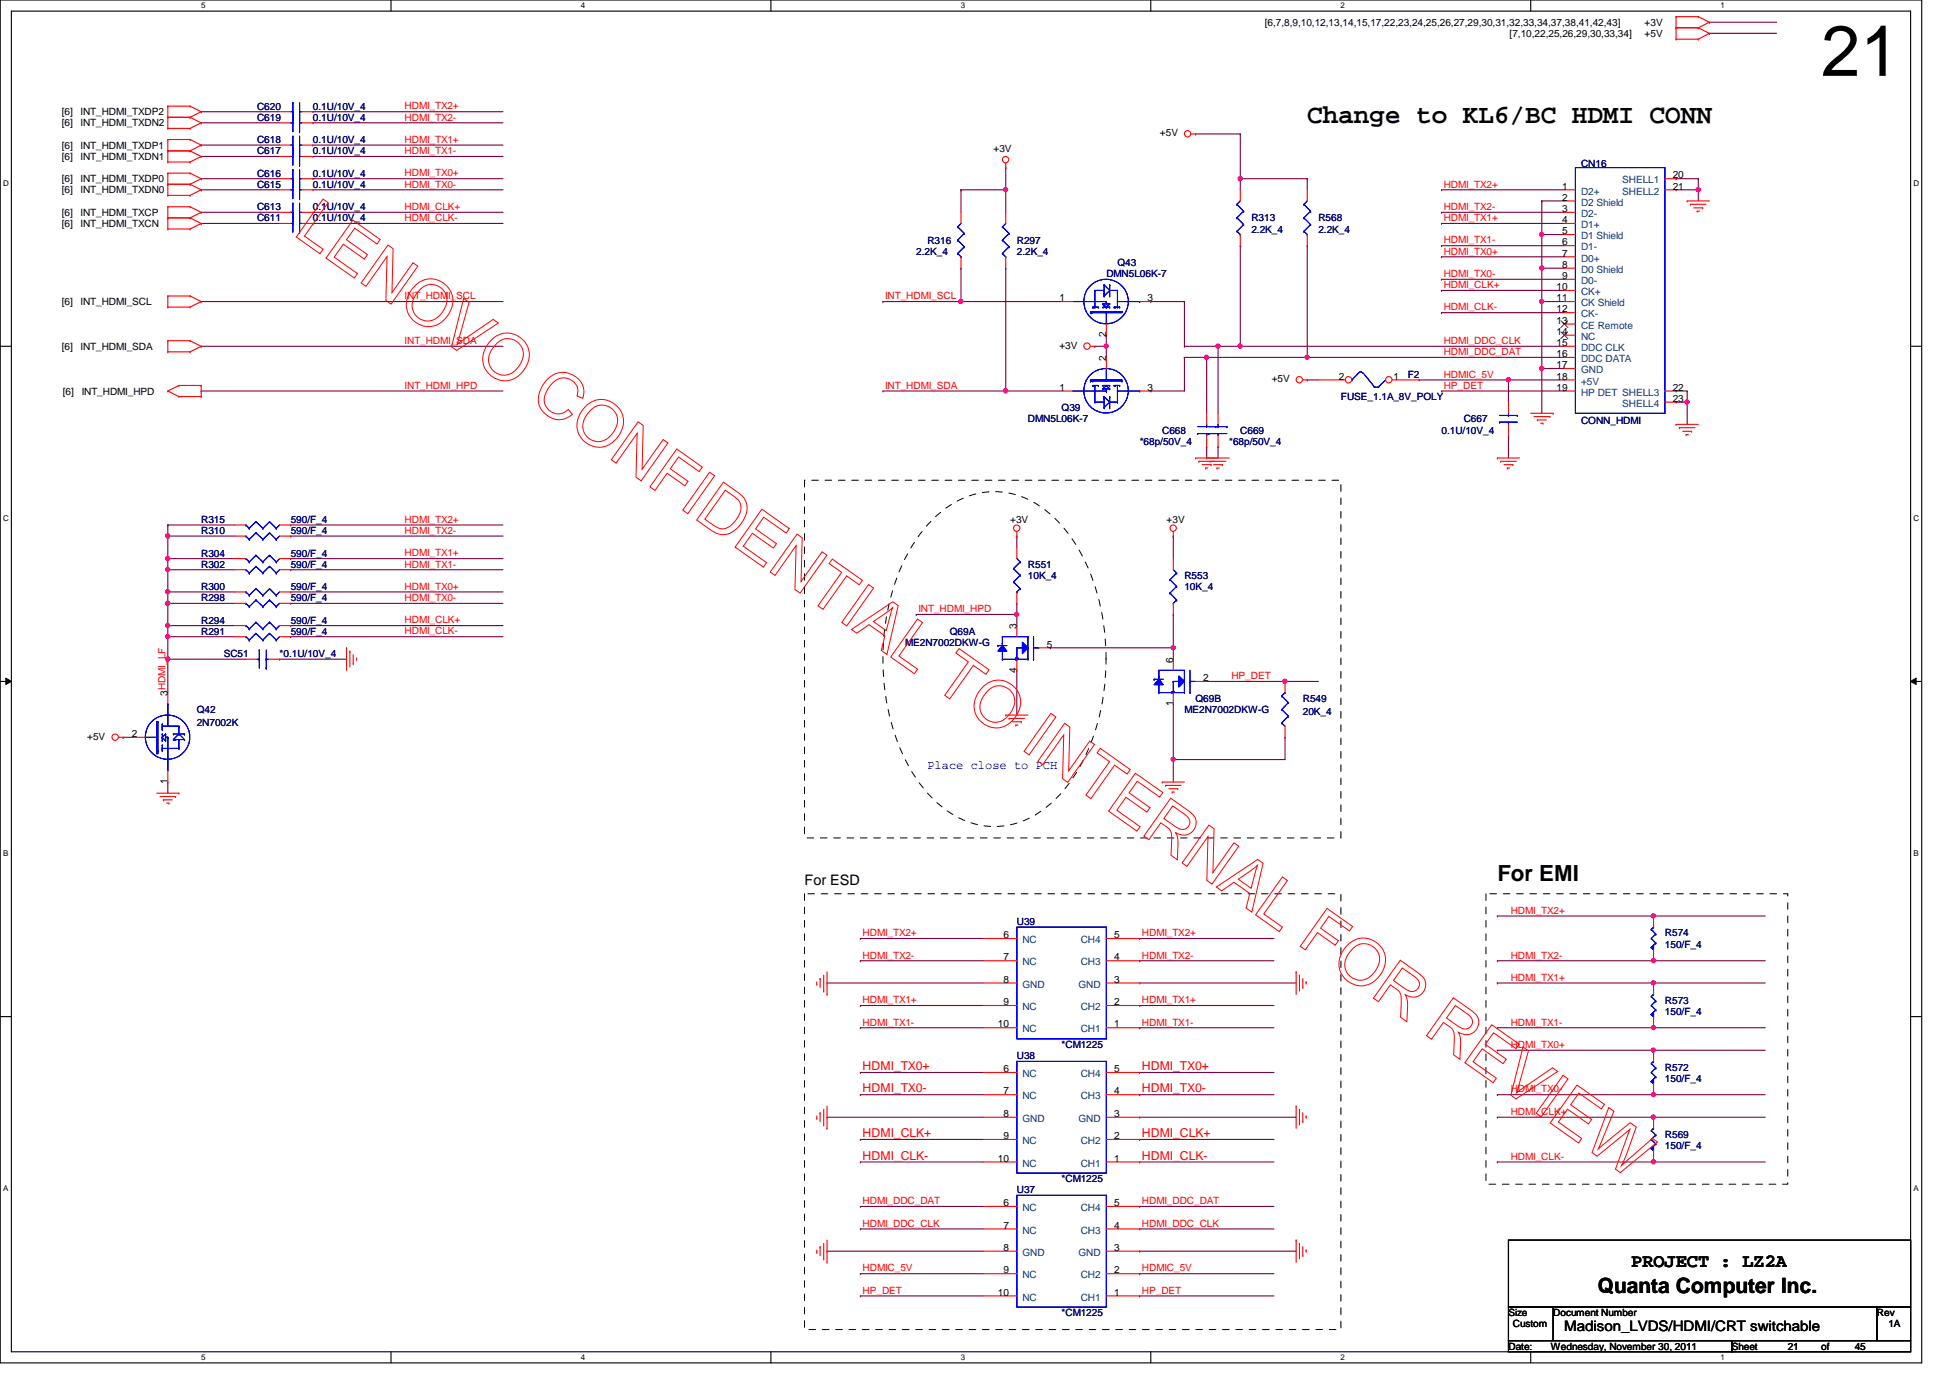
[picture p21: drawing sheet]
<svg xmlns="http://www.w3.org/2000/svg" width="297mm" height="210mm" viewBox="0 0 297 210" stroke-linecap="round" stroke-linejoin="round" font-family="sans-serif">
<defs><g id="words">
<text font-size="10.9" x="277.4" y="11.6">21</text>
<text font-size="4.1" x="199.1" y="18.8">Change to KL6/BC HDMI CONN</text>
<text font-size="3.4" x="228.1" y="134.2">For EMI</text>
<text font-size="3.2" x="243.4" y="197">Quanta Computer Inc.</text>
<text font-size="2.9" x="248.5" y="193">PROJECT : LZ2A</text>
<g font-size="2.2">
<text x="122.6" y="134.7">For ESD</text>
<text x="238.3" y="202.8">Madison_LVDS/HDMI/CRT switchable</text>
</g>
<text font-size="1.9" fill="#00f" x="141.3" y="117.2">Place close to PCH</text>
<g font-size="1.9" fill="#f00">
<text x="131.4" y="163">HDMI_TX0+</text>
<text x="131.4" y="166.4">HDMI_TX0-</text>
<text x="173.9" y="166.4">HDMI_TX0-</text>
<text x="173.9" y="163">HDMI_TX0+</text>
<text x="131.4" y="173.2">HDMI_CLK+</text>
<text x="173.9" y="173.2">HDMI_CLK+</text>
<text x="131.4" y="176.7">HDMI_CLK-</text>
<text x="173.9" y="176.7">HDMI_CLK-</text>
</g>
<g font-size="1.5">
<text x="192.7" y="3.9">[6,7,8,9,10,12,13,14,15,17,22,23,24,25,26,27,29,30,31,32,33,34,37,38,41,42,43]</text>
<text x="230" y="5.6">[7,10,22,25,26,29,30,33,34]</text>
<text x="250.5" y="3.9">+3V</text>
<text x="250.5" y="5.6">+5V</text>
<text x="9.4" y="17.6">[6]</text>
<text x="12.3" y="17.6">INT_HDMI_TXDP2</text>
<text x="9.4" y="19.3">[6]</text>
<text x="9.4" y="22.6">[6]</text>
<text x="12.3" y="19.3">INT_HDMI_TXDN2</text>
<text x="12.3" y="22.6">INT_HDMI_TXDP1</text>
<text x="151.3" y="23.2">+3V</text>
<text x="176.7" y="20.8">+5V</text>
<text x="9.4" y="24.4">[6]</text>
<text x="9.4" y="27.8">[6]</text>
<text x="9.4" y="29.5">[6]</text>
<text x="12.3" y="24.4">INT_HDMI_TXDN1</text>
<text x="12.3" y="27.8">INT_HDMI_TXDP0</text>
<text x="12.3" y="29.5">INT_HDMI_TXDN0</text>
<text x="238" y="28.9">1</text>
<text x="254.8" y="27.2">20</text>
<text x="254.8" y="28.9">21</text>
<text x="9.4" y="32.9">[6]</text>
<text x="9.4" y="34.6">[6]</text>
<text x="12.3" y="32.9">INT_HDMI_TXCP</text>
<text x="12.3" y="34.6">INT_HDMI_TXCN</text>
<text x="238" y="32.3">3</text>
<text x="238" y="35.7">5</text>
<text x="238" y="30.6">2</text>
<text x="238" y="34">4</text>
<text x="238" y="39.1">7</text>
<text x="238" y="37.4">6</text>
<text x="238" y="40.8">8</text>
<text x="9.4" y="46.5">[6]</text>
<text x="12.3" y="46.5">INT_HDMI_SCL</text>
<text x="161.4" y="45.9">1</text>
<text x="174.8" y="45.9">3</text>
<text x="237.1" y="45.9">11</text>
<text x="237.1" y="44.2">10</text>
<text x="237.1" y="47.6">12</text>
<text x="238" y="42.5">9</text>
<text x="9.4" y="53.3">[6]</text>
<text x="12.3" y="53.3">INT_HDMI_SDA</text>
<text x="161.4" y="53.1">+3V</text>
<text x="168.5" y="51.4" transform="rotate(-90 168.5 51.4)">2</text>
<text x="237.1" y="49.3">13</text>
<text x="237.1" y="52.7">15</text>
<text x="237.1" y="51">14</text>
<text x="161.4" y="59.5">1</text>
<text x="168.5" y="54.9" transform="rotate(-90 168.5 54.9)">2</text>
<text x="174.8" y="59.5">3</text>
<text x="193.7" y="58.2">+5V</text>
<text x="203.9" y="57.8">2</text>
<text x="212.3" y="57.8">1</text>
<text x="237.1" y="56.1">17</text>
<text x="237.1" y="59.5">19</text>
<text x="237.1" y="54.4">16</text>
<text x="237.1" y="57.8">18</text>
<text x="254.8" y="59.5">22</text>
<text x="9.6" y="60.1">[6]</text>
<text x="12.4" y="60.1">INT_HDMI_HPD</text>
<text x="254.8" y="61.2">23</text>
<text x="153.9" y="79.7">+3V</text>
<text x="177.7" y="79.7">+3V</text>
<text x="154.9" y="95.8" transform="rotate(-90 154.9 95.8)">3</text>
<text x="159.5" y="98.6">5</text>
<text x="178.7" y="100.9" transform="rotate(-90 178.7 100.9)">6</text>
<text x="25.5" y="106" transform="rotate(-90 25.5 106)">3HDMI_LF</text>
<text x="154.9" y="102.4" transform="rotate(-90 154.9 102.4)">4</text>
<text x="178.7" y="107.5" transform="rotate(-90 178.7 107.5)">1</text>
<text x="183.3" y="103.8">2</text>
<text x="13.3" y="112.7">+5V</text>
<text x="20.1" y="112.3">2</text>
<text x="25.5" y="119.5" transform="rotate(-90 25.5 119.5)">1</text>
<text x="152.9" y="142.9">6</text>
<text x="169.7" y="142.9">5</text>
<text x="152.9" y="146.3">7</text>
<text x="152.9" y="149.7">8</text>
<text x="169.7" y="146.3">4</text>
<text x="169.7" y="149.7">3</text>
<text x="152.9" y="153.1">9</text>
<text x="169.7" y="153.1">2</text>
<text x="152" y="156.5">10</text>
<text x="169.7" y="156.5">1</text>
<text x="152.9" y="163.3">6</text>
<text x="152.9" y="166.7">7</text>
<text x="169.7" y="163.3">5</text>
<text x="169.7" y="166.7">4</text>
<text x="152.9" y="170.1">8</text>
<text x="152.9" y="173.5">9</text>
<text x="169.7" y="173.5">2</text>
<text x="169.7" y="170.1">3</text>
<text x="152" y="177">10</text>
<text x="169.7" y="177">1</text>
<text x="152.9" y="183.7">6</text>
<text x="169.7" y="183.7">5</text>
<text x="152.9" y="187.2">7</text>
<text x="152.9" y="190.5">8</text>
<text x="169.7" y="187.2">4</text>
<text x="169.7" y="190.5">3</text>
<text x="152" y="197.4">10</text>
<text x="152.9" y="194">9</text>
<text x="169.7" y="197.4">1</text>
<text x="169.7" y="194">2</text>
<text x="229.8" y="200.5">Size</text>
<text x="230.5" y="202.2">Custom</text>
<text x="236.6" y="200.5">Document Number</text>
<text x="285.9" y="200.5">Rev</text>
<text x="287.7" y="202.2">1A</text>
<text x="229.8" y="205.6">Date:</text>
<text x="236.3" y="205.6">Wednesday, November 30, 2011</text>
<text x="263.8" y="205.6">Sheet</text>
<text x="272.3" y="205.6">21</text>
<text x="277.4" y="205.6">of</text>
<text x="282.5" y="205.6">45</text>
</g>
<g font-size="1.5" fill="#000080">
<text x="39.2" y="16.7">C620</text>
<text x="47.7" y="16.7">0.1U/10V_4</text>
<text x="39.2" y="21.8">C618</text>
<text x="39.2" y="18.4">C619</text>
<text x="39.2" y="23.5">C617</text>
<text x="47.7" y="21.8">0.1U/10V_4</text>
<text x="47.7" y="18.4">0.1U/10V_4</text>
<text x="47.7" y="23.5">0.1U/10V_4</text>
<text x="39.2" y="26.9">C616</text>
<text x="39.2" y="28.6">C615</text>
<text x="47.7" y="26.9">0.1U/10V_4</text>
<text x="47.7" y="28.6">0.1U/10V_4</text>
<text x="240.8" y="25.4">CN16</text>
<text x="39.2" y="33.7">C611</text>
<text x="39.2" y="32">C613</text>
<text x="47.7" y="33.7">0.1U/10V_4</text>
<text x="47.7" y="32">0.1U/10V_4</text>
<text x="190.6" y="33.7">R313</text>
<text x="190.6" y="35.4">2.2K_4</text>
<text x="200.8" y="33.7">R568</text>
<text x="200.8" y="35.4">2.2K_4</text>
<text x="139.6" y="38.8">2.2K_4</text>
<text x="141.3" y="37.1">R316</text>
<text x="154.9" y="37.1">R297</text>
<text x="154.9" y="38.8">2.2K_4</text>
<text x="170.2" y="40.5">Q43</text>
<text x="168.5" y="42.2">DMN5L06K-7</text>
<text x="214.5" y="57.5">F2</text>
<text x="156.6" y="64.3">DMN5L06K-7</text>
<text x="161.7" y="62.7">Q39</text>
<text x="204.3" y="61">FUSE_1.1A_8V_POLY</text>
<text x="223" y="64.3">C667</text>
<text x="240.8" y="64.5">CONN_HDMI</text>
<text x="173.6" y="67.8">*68p/50V_4</text>
<text x="177" y="66">C668</text>
<text x="187.2" y="67.8">*68p/50V_4</text>
<text x="188.9" y="66">C669</text>
<text x="219.6" y="66">0.1U/10V_4</text>
<text x="30.6" y="79.7">R315</text>
<text x="30.6" y="81.4">R310</text>
<text x="44.3" y="79.7">590/F_4</text>
<text x="44.3" y="81.4">590/F_4</text>
<text x="30.6" y="86.5">R302</text>
<text x="30.6" y="89.9">R300</text>
<text x="30.6" y="84.8">R304</text>
<text x="44.3" y="86.5">590/F_4</text>
<text x="44.3" y="89.9">590/F_4</text>
<text x="44.3" y="84.8">590/F_4</text>
<text x="156.6" y="86.5">R551</text>
<text x="156.6" y="88.2">10K_4</text>
<text x="180.4" y="88.2">R553</text>
<text x="180.4" y="89.9">10K_4</text>
<text x="30.6" y="95">R294</text>
<text x="30.6" y="91.6">R298</text>
<text x="44.3" y="95">590/F_4</text>
<text x="44.3" y="91.6">590/F_4</text>
<text x="30.6" y="96.7">R291</text>
<text x="34.1" y="100.1">SC51</text>
<text x="42.6" y="100.1">*0.1U/10V_4</text>
<text x="44.3" y="96.7">590/F_4</text>
<text x="137.9" y="98.4">ME2N7002DKW-G</text>
<text x="144.7" y="96.7">Q69A</text>
<text x="182.1" y="106.9">Q69B</text>
<text x="198.5" y="106.9">R549</text>
<text x="30" y="108.6">Q42</text>
<text x="30" y="110.7">2N7002K</text>
<text x="180.4" y="108.6">ME2N7002DKW-G</text>
<text x="198.5" y="108.9">20K_4</text>
<text x="154.9" y="140.9">U39</text>
<text x="253.6" y="142.6">R574</text>
<text x="253.6" y="144.4">150/F_4</text>
<text x="253.6" y="152.9">R573</text>
<text x="253.6" y="154.6">150/F_4</text>
<text x="154.9" y="161.4">U38</text>
<text x="161.7" y="159.6">*CM1225</text>
<text x="253.6" y="163.1">R572</text>
<text x="253.6" y="164.8">150/F_4</text>
<text x="253.6" y="173.3">R569</text>
<text x="253.6" y="175">150/F_4</text>
<text x="154.9" y="181.8">U37</text>
<text x="161.7" y="180.1">*CM1225</text>
<text x="161.7" y="200.5">*CM1225</text>
</g>
<g font-size="1.5" fill="#f00">
<text x="61.6" y="16.7">HDMI_TX2+</text>
<text x="61.6" y="18.4">HDMI_TX2-</text>
<text x="61.6" y="21.8">HDMI_TX1+</text>
<text x="61.6" y="23.5">HDMI_TX1-</text>
<text x="61.6" y="26.9">HDMI_TX0+</text>
<text x="61.6" y="28.6">HDMI_TX0-</text>
<text x="219.9" y="28.6">HDMI_TX2+</text>
<text x="61.6" y="32">HDMI_CLK+</text>
<text x="61.6" y="33.7">HDMI_CLK-</text>
<text x="219.9" y="32">HDMI_TX2-</text>
<text x="219.9" y="33.7">HDMI_TX1+</text>
<text x="219.9" y="37.1">HDMI_TX1-</text>
<text x="219.9" y="38.8">HDMI_TX0+</text>
<text x="61.6" y="45.6">INT_HDMI_SCL</text>
<text x="134.8" y="45.6">INT_HDMI_SCL</text>
<text x="219.9" y="42.2">HDMI_TX0-</text>
<text x="219.9" y="43.9">HDMI_CLK+</text>
<text x="219.9" y="47.3">HDMI_CLK-</text>
<text x="61.6" y="52.4">INT_HDMI_SDA</text>
<text x="219.9" y="52.4">HDMI_DDC_CLK</text>
<text x="61.6" y="59.2">INT_HDMI_HPD</text>
<text x="134.8" y="59.2">INT_HDMI_SDA</text>
<text x="219.9" y="54.1">HDMI_DDC_DAT</text>
<text x="219.9" y="59.2">HP_DET</text>
<text x="219.9" y="57.5">HDMIC_5V</text>
<text x="61.6" y="81.3">HDMI_TX2-</text>
<text x="61.6" y="79.6">HDMI_TX2+</text>
<text x="61.6" y="89.8">HDMI_TX0+</text>
<text x="61.6" y="86.4">HDMI_TX1-</text>
<text x="61.6" y="84.8">HDMI_TX1+</text>
<text x="61.6" y="91.6">HDMI_TX0-</text>
<text x="61.6" y="95">HDMI_CLK+</text>
<text x="139.9" y="93.3">INT_HDMI_HPD</text>
<text x="61.6" y="96.6">HDMI_CLK-</text>
<text x="187.6" y="103.5">HP_DET</text>
<text x="131.4" y="142.6">HDMI_TX2+</text>
<text x="173.9" y="142.6">HDMI_TX2+</text>
<text x="230.1" y="139.2">HDMI_TX2+</text>
<text x="131.4" y="146">HDMI_TX2-</text>
<text x="173.9" y="146">HDMI_TX2-</text>
<text x="230.1" y="149.4">HDMI_TX1+</text>
<text x="230.1" y="146">HDMI_TX2-</text>
<text x="131.4" y="152.8">HDMI_TX1+</text>
<text x="173.9" y="152.8">HDMI_TX1+</text>
<text x="131.4" y="156.2">HDMI_TX1-</text>
<text x="173.9" y="156.2">HDMI_TX1-</text>
<text x="230.1" y="156.2">HDMI_TX1-</text>
<text x="230.1" y="159.6">HDMI_TX0+</text>
<text x="230.1" y="166.4">HDMI_TX0-</text>
<text x="230.1" y="169.8">HDMI_CLK+</text>
<text x="230.1" y="176.7">HDMI_CLK-</text>
<text x="131.4" y="183.4">HDMI_DDC_DAT</text>
<text x="173.9" y="183.4">HDMI_DDC_DAT</text>
<text x="131.4" y="186.9">HDMI_DDC_CLK</text>
<text x="173.9" y="186.9">HDMI_DDC_CLK</text>
<text x="131.4" y="197.1">HP_DET</text>
<text x="131.4" y="193.7">HDMIC_5V</text>
<text x="173.9" y="193.7">HDMIC_5V</text>
<text x="173.9" y="197.1">HP_DET</text>
</g>
<g font-size="1.5" fill="#004080">
<text x="240.8" y="29.6">D2+</text>
<text x="247.1" y="27.9">SHELL1</text>
<text x="247.1" y="29.6">SHELL2</text>
<text x="240.8" y="33.1">D2-</text>
<text x="240.8" y="31.3">D2 Shield</text>
<text x="240.8" y="34.8">D1+</text>
<text x="240.8" y="36.4">D1 Shield</text>
<text x="240.8" y="39.8">D0+</text>
<text x="240.8" y="38.1">D1-</text>
<text x="240.8" y="41.6">D0 Shield</text>
<text x="240.8" y="43.3">D0-</text>
<text x="240.8" y="46.7">CK Shield</text>
<text x="240.8" y="45">CK+</text>
<text x="240.8" y="50.1">CE Remote</text>
<text x="240.8" y="53.5">DDC CLK</text>
<text x="240.8" y="48.3">CK-</text>
<text x="240.8" y="51.8">NC</text>
<text x="240.8" y="56.9">GND</text>
<text x="240.8" y="55.2">DDC DATA</text>
<text x="240.8" y="58.6">+5V</text>
<text x="240.8" y="60.3">HP DET SHELL3</text>
<text x="247.1" y="62">SHELL4</text>
<text x="155.7" y="143.7">NC</text>
<text x="164.6" y="143.7">CH4</text>
<text x="155.7" y="147.1">NC</text>
<text x="164.6" y="147.1">CH3</text>
<text x="155.7" y="150.5">GND</text>
<text x="155.7" y="153.9">NC</text>
<text x="164.3" y="150.5">GND</text>
<text x="164.6" y="153.9">CH2</text>
<text x="155.7" y="157.3">NC</text>
<text x="164.6" y="157.3">CH1</text>
<text x="155.7" y="164.1">NC</text>
<text x="155.7" y="167.5">NC</text>
<text x="164.6" y="164.1">CH4</text>
<text x="164.6" y="167.5">CH3</text>
<text x="155.7" y="170.9">GND</text>
<text x="164.3" y="170.9">GND</text>
<text x="155.7" y="174.3">NC</text>
<text x="155.7" y="177.7">NC</text>
<text x="164.6" y="177.7">CH1</text>
<text x="164.6" y="174.3">CH2</text>
<text x="155.7" y="184.5">NC</text>
<text x="164.6" y="184.5">CH4</text>
<text x="155.7" y="187.9">NC</text>
<text x="155.7" y="191.3">GND</text>
<text x="164.3" y="191.3">GND</text>
<text x="164.6" y="187.9">CH3</text>
<text x="155.7" y="194.7">NC</text>
<text x="164.6" y="194.7">CH2</text>
<text x="155.7" y="198.1">NC</text>
<text x="164.6" y="198.1">CH1</text>
</g>
<g font-size="1.2">
<text x="30.6" y="1.3">5</text>
<text x="88.5" y="1.3">4</text>
<text x="146.3" y="1.3">3</text>
<text x="204.2" y="1.3">2</text>
<text x="262.1" y="1.3">1</text>
<text x=".5" y="28.3">D</text>
<text x="291.5" y="28.3">D</text>
<text x=".5" y="79.4">C</text>
<text x="291.5" y="79.4">C</text>
<text x=".5" y="130.4">B</text>
<text x="291.5" y="130.4">B</text>
<text x=".5" y="181.5">A</text>
<text x="291.5" y="181.5">A</text>
<text x="30.6" y="207.2">5</text>
<text x="88.5" y="207.2">4</text>
<text x="146.3" y="207.2">3</text>
<text x="204.2" y="207.2">2</text>
<text x="262.1" y="207.2">1</text>
</g>
</g></defs>
<path d="M0 0h292.7v207.6h-292.7zM1.7 1.7h289.3v204.2h-289.3z" fill="none" stroke="#000" stroke-width=".17"/>
<g fill="#fff">
<path d="M30.6 .2h.7v1.3h-.7z"/>
<path d="M30.6 206.1h.7v1.3h-.7z"/>
</g>
<path d="M59.6 0v1.7M59.6 205.9v1.7" fill="none" stroke="#000" stroke-width=".17"/>
<g fill="#fff">
<path d="M88.5 .2h.6v1.3h-.6z"/>
<path d="M88.5 206.1h.6v1.3h-.6z"/>
</g>
<path d="M117.4 0v1.7M117.4 205.9v1.7" fill="none" stroke="#000" stroke-width=".17"/>
<g fill="#fff">
<path d="M146.3 .2h.7v1.3h-.7z"/>
<path d="M146.3 206.1h.7v1.3h-.7z"/>
</g>
<path d="M175.3 0v1.7M175.3 205.9v1.7" fill="none" stroke="#000" stroke-width=".17"/>
<g fill="#fff">
<path d="M204.2 .2h.6v1.3h-.6z"/>
<path d="M204.2 206.1h.6v1.3h-.6z"/>
</g>
<path d="M233.2 0v1.7M233.2 205.9v1.7" fill="none" stroke="#000" stroke-width=".17"/>
<g fill="#fff">
<path d="M262.1 .2h.6v1.3h-.6z"/>
<path d="M262.1 206.1h.6v1.3h-.6z"/>
<path d="M.5 27.2h.8v1.4h-.8z"/>
<path d="M291.5 27.2h.8v1.4h-.8z"/>
<path d="M.5 78.3h.8v1.3h-.8z"/>
<path d="M291.5 78.3h.8v1.3h-.8z"/>
</g>
<path d="M0 52.7h1.7M291 52.7h1.7" fill="none" stroke="#000" stroke-width=".17"/>
<g fill="#fff">
<path d="M.5 129.3h.7v1.4h-.7z"/>
<path d="M291.5 129.3h.7v1.4h-.7z"/>
</g>
<path d="M0 103.8h1.7M291 103.8h1.7" fill="none" stroke="#000" stroke-width=".17"/>
<path d="M.9 103.3l.8 .5-.8 .5zM291 103.8l.9-.5v1z" fill="#000"/>
<path d="M.9 103.3l.8 .5-.8 .5zM291 103.8l.9-.5v1z" fill="none" stroke="#000" stroke-width=".15"/>
<g fill="#fff">
<path d="M.5 180.4h.7v1.3h-.7z"/>
<path d="M291.5 180.4h.7v1.3h-.7z"/>
</g>
<path d="M0 154.9h1.7M291 154.9h1.7" fill="none" stroke="#000" stroke-width=".17"/>
<path d="M234.9 56.1h.1M234.9 56.1v6.8" fill="none" stroke="#800040" stroke-width=".17"/>
<circle cx="234.8" cy="56.1" r=".32" fill="#f0f"/>
<circle cx="234.8" cy="56.1" r=".32" fill="none" stroke="#f0f" stroke-width=".17"/>
<path d="M234.9 35.7h.1M234.9 35.7v5.2" fill="none" stroke="#800040" stroke-width=".17"/>
<circle cx="234.8" cy="35.7" r=".32" fill="#f0f"/>
<circle cx="234.8" cy="35.7" r=".32" fill="none" stroke="#f0f" stroke-width=".17"/>
<path d="M234.9 30.6h.1M234.9 35.7h.1M234.9 30.6v5.1M234.9 35.7h3.4M234.9 45.9h.1M234.9 40.9h.1M234.9 40.9v5M234.9 45.9h3.4M234.9 40.9h3.4" fill="none" stroke="#800040" stroke-width=".17"/>
<circle cx="234.8" cy="40.8" r=".32" fill="#f0f"/>
<circle cx="234.8" cy="40.8" r=".32" fill="none" stroke="#f0f" stroke-width=".17"/>
<path d="M234.9 30.6h.1M234.9 30.6h3.4M234.9 56.1h.1M234.9 45.9h.1M234.9 56.1h3.4M234.9 45.9v10.2" fill="none" stroke="#800040" stroke-width=".17"/>
<circle cx="234.8" cy="45.9" r=".32" fill="#f0f"/>
<circle cx="234.8" cy="45.9" r=".32" fill="none" stroke="#f0f" stroke-width=".17"/>
<g fill="none" stroke="#800040" stroke-width=".17">
<path d="M188.9 37.4h.1M188.9 37.4v15.3M219.6 28.9h.1M219.6 32.3h.1M219.6 34h.1M219.6 37.4h.1M219.6 39.1h.1M219.6 28.9h18.7M219.6 32.3h18.7M219.6 34h18.7M219.6 37.4h18.7M219.6 39.1h18.7"/>
<path d="M188.9 52.7h.1M188.9 52.7h49.4M199.1 54.4h.1M199.1 54.4h39.2M219.6 42.5h.1M219.6 59.6h.1M219.6 44.2h.1M219.6 47.6h.1M219.6 42.5h18.7M219.6 59.6h18.7M219.6 44.2h18.7M219.6 47.6h18.7"/>
</g>
<circle cx="188.9" cy="52.7" r=".32" fill="#f0f"/>
<circle cx="188.9" cy="52.7" r=".32" fill="none" stroke="#f0f" stroke-width=".17"/>
<path d="M199.1 37.4h.1M199.1 37.4v17" fill="none" stroke="#800040" stroke-width=".17"/>
<circle cx="199.1" cy="54.4" r=".32" fill="#f0f"/>
<circle cx="199.1" cy="54.4" r=".32" fill="none" stroke="#f0f" stroke-width=".17"/>
<path d="M188.9 27.2h.1M188.9 27.2h10.2M183.8 54.4h.1M183.8 54.4h15.3M185.5 52.7h.1M185.5 52.7h3.4" fill="none" stroke="#800040" stroke-width=".17"/>
<circle cx="188.9" cy="27.2" r=".32" fill="#f0f"/>
<circle cx="188.9" cy="27.2" r=".32" fill="none" stroke="#f0f" stroke-width=".17"/>
<g fill="none" stroke="#800040" stroke-width=".17">
<path d="M146.4 28.9h.1M146.4 28.9v3.4M153.2 25.5h.1M153.2 25.5v3.4h-6.8M134.5 45.9h.1M134.5 45.9h11.9M168.5 52.7h.1M168.5 52.7v1.7M175.3 59.6h.1M175.3 45.9h.1M175.3 45.9h5.1M180.4 54.4h.1"/>
<path d="M180.4 45.9h.1M180.4 45.9v6.8M180.4 54.4v5.2h-5.1"/>
</g>
<circle cx="153.2" cy="28.9" r=".32" fill="#f0f"/>
<circle cx="153.2" cy="28.9" r=".32" fill="none" stroke="#f0f" stroke-width=".17"/>
<path d="M153.2 28.9h.1M153.2 28.9v3.4M153.2 40.9h.1M153.2 40.9v18.7" fill="none" stroke="#800040" stroke-width=".17"/>
<circle cx="153.2" cy="59.5" r=".32" fill="#f0f"/>
<circle cx="153.2" cy="59.5" r=".32" fill="none" stroke="#f0f" stroke-width=".17"/>
<path d="M146.4 40.9h.1M146.4 40.9v5" fill="none" stroke="#800040" stroke-width=".17"/>
<circle cx="146.4" cy="45.9" r=".32" fill="#f0f"/>
<circle cx="146.4" cy="45.9" r=".32" fill="none" stroke="#f0f" stroke-width=".17"/>
<path d="M134.5 59.6h.1M134.5 59.6h27.2M146.4 45.9h.1M146.4 45.9h15.3M153.2 59.6h.1M166.8 52.7h.1M166.8 52.7h1.7" fill="none" stroke="#800040" stroke-width=".17"/>
<circle cx="168.5" cy="52.7" r=".32" fill="#f0f"/>
<circle cx="168.5" cy="52.7" r=".32" fill="none" stroke="#f0f" stroke-width=".17"/>
<path d="M168.5 51.1h.1M168.5 51.1v1.6M251.9 160h.1M251.9 160h17" fill="none" stroke="#800040" stroke-width=".17"/>
<circle cx="251.9" cy="160" r=".32" fill="#f0f"/>
<circle cx="251.9" cy="160" r=".32" fill="none" stroke="#f0f" stroke-width=".17"/>
<path d="M251.9 149.7h.1M251.9 149.7h17" fill="none" stroke="#800040" stroke-width=".17"/>
<circle cx="251.9" cy="149.7" r=".32" fill="#f0f"/>
<circle cx="251.9" cy="149.7" r=".32" fill="none" stroke="#f0f" stroke-width=".17"/>
<path d="M251.9 139.5h.1M251.9 139.5h17" fill="none" stroke="#800040" stroke-width=".17"/>
<circle cx="251.9" cy="139.5" r=".32" fill="#f0f"/>
<circle cx="251.9" cy="139.5" r=".32" fill="none" stroke="#f0f" stroke-width=".17"/>
<path d="M251.9 177h.1M251.9 177h17" fill="none" stroke="#800040" stroke-width=".17"/>
<circle cx="251.9" cy="177" r=".32" fill="#f0f"/>
<circle cx="251.9" cy="177" r=".32" fill="none" stroke="#f0f" stroke-width=".17"/>
<path d="M251.9 170.2h.1M251.9 170.2h17" fill="none" stroke="#800040" stroke-width=".17"/>
<circle cx="251.9" cy="170.2" r=".32" fill="#f0f"/>
<circle cx="251.9" cy="170.2" r=".32" fill="none" stroke="#f0f" stroke-width=".17"/>
<path d="M251.9 156.5h.1M251.9 156.5h17" fill="none" stroke="#800040" stroke-width=".17"/>
<circle cx="251.9" cy="156.5" r=".32" fill="#f0f"/>
<circle cx="251.9" cy="156.5" r=".32" fill="none" stroke="#f0f" stroke-width=".17"/>
<path d="M251.9 166.8h.1M251.9 166.8h17" fill="none" stroke="#800040" stroke-width=".17"/>
<circle cx="251.9" cy="166.7" r=".32" fill="#f0f"/>
<circle cx="251.9" cy="166.7" r=".32" fill="none" stroke="#f0f" stroke-width=".17"/>
<path d="M251.9 146.3h.1M251.9 146.3h17" fill="none" stroke="#800040" stroke-width=".17"/>
<circle cx="251.9" cy="146.3" r=".32" fill="#f0f"/>
<circle cx="251.9" cy="146.3" r=".32" fill="none" stroke="#f0f" stroke-width=".17"/>
<g fill="none" stroke="#800040" stroke-width=".17">
<path d="M154.9 93.6h.1M154.9 93.6v1.7M160 98.7h.1M160 98.7h18.7M178.7 81.7h.1M178.7 81.7v3.4M154.9 102.1h.1M154.9 102.1v6.8M178.7 115.7h.1M178.7 115.7v3.4M183.8 103.8h11.9M195.7 103.8h.1"/>
<path d="M195.7 112.3h.1M195.7 112.3v3.4M228.1 139.5h.1M228.1 139.5h23.8M228.1 156.5h.1M228.1 149.7h.1M228.1 146.3h.1M228.1 160h.1M228.1 156.5h23.8M228.1 149.7h23.8M228.1 146.3h23.8M228.1 160h23.8"/>
<path d="M228.1 177h.1M228.1 170.2h.1M228.1 166.8h.1M228.1 177h23.8M228.1 170.2h23.8M228.1 166.8h23.8"/>
</g>
<circle cx="178.7" cy="115.7" r=".32" fill="#f0f"/>
<circle cx="178.7" cy="115.7" r=".32" fill="none" stroke="#f0f" stroke-width=".17"/>
<path d="M178.7 93.6h.1M178.7 93.6v5.1" fill="none" stroke="#800040" stroke-width=".17"/>
<circle cx="178.7" cy="98.7" r=".32" fill="#f0f"/>
<circle cx="178.7" cy="98.7" r=".32" fill="none" stroke="#f0f" stroke-width=".17"/>
<path d="M195.7 103.8h.1M195.7 103.8h5.1" fill="none" stroke="#800040" stroke-width=".17"/>
<circle cx="195.7" cy="103.8" r=".32" fill="#f0f"/>
<circle cx="195.7" cy="103.8" r=".32" fill="none" stroke="#f0f" stroke-width=".17"/>
<path d="M139.6 93.6h.1M139.6 93.6h15.3" fill="none" stroke="#800040" stroke-width=".17"/>
<circle cx="154.9" cy="93.6" r=".32" fill="#f0f"/>
<circle cx="154.9" cy="93.6" r=".32" fill="none" stroke="#f0f" stroke-width=".17"/>
<g fill="none" stroke="#800040" stroke-width=".17">
<path d="M30.6 18.7h.1M30.6 17h.1M30.6 18.7h12M30.6 17h12M47.7 17h.1M47.7 18.7h.1M47.7 18.7h28.9M47.7 17h28.9M30.6 22.1h.1M30.6 23.8h.1M30.6 27.2h.1M30.6 28.9h.1"/>
<path d="M30.6 34h.1M30.6 32.3h.1M30.6 22.1h12M30.6 23.8h12M30.6 27.2h12M30.6 28.9h12M30.6 34h12M30.6 32.3h12M47.7 32.3h.1M47.7 34h.1M47.7 27.2h.1M47.7 28.9h.1"/>
<path d="M47.7 22.1h.1M47.7 23.8h.1M47.7 22.1h28.9M47.7 23.8h28.9M47.7 27.2h28.9M47.7 28.9h28.9M47.7 34h28.9M47.7 32.3h28.9M30.6 59.6h.1M30.6 52.7h.1M30.6 45.9h.1M30.6 59.6h46"/>
<path d="M30.6 52.7h46M30.6 45.9h46M44.3 80h.1M44.3 80h32.3M25.6 86.8h.1M25.6 86.8h10.2M44.3 81.7h.1M44.3 91.9h.1M44.3 90.2h.1M44.3 86.8h.1M44.3 85.1h.1M44.3 81.7h32.3"/>
<path d="M44.3 91.9h32.3M44.3 90.2h32.3M44.3 86.8h32.3M44.3 85.1h32.3M154.9 91.9h.1M154.9 91.9v1.7M178.7 98.7h.1M178.7 98.7v1.7M178.7 115.7h.1M178.7 107.2h.1M178.7 107.2v8.5M178.7 115.7h17"/>
</g>
<circle cx="25.5" cy="86.8" r=".32" fill="#f0f"/>
<circle cx="25.5" cy="86.8" r=".32" fill="none" stroke="#f0f" stroke-width=".17"/>
<path d="M25.6 85.1h.1M25.6 95.3h.1M25.6 85.1v1.7M25.6 95.3h10.2" fill="none" stroke="#800040" stroke-width=".17"/>
<circle cx="25.5" cy="95.3" r=".32" fill="#f0f"/>
<circle cx="25.5" cy="95.3" r=".32" fill="none" stroke="#f0f" stroke-width=".17"/>
<path d="M25.6 97h.1M25.6 97h10.2" fill="none" stroke="#800040" stroke-width=".17"/>
<circle cx="25.5" cy="97" r=".32" fill="#f0f"/>
<circle cx="25.5" cy="97" r=".32" fill="none" stroke="#f0f" stroke-width=".17"/>
<path d="M25.6 80h.1M25.6 80h10.2M25.6 91.9h.1M25.6 95.3h.1M25.6 90.2h.1M25.6 91.9v5.1M25.6 90.2h10.2" fill="none" stroke="#800040" stroke-width=".17"/>
<circle cx="25.5" cy="90.1" r=".32" fill="#f0f"/>
<circle cx="25.5" cy="90.1" r=".32" fill="none" stroke="#f0f" stroke-width=".17"/>
<path d="M25.6 86.8h.1M25.6 81.7h.1M25.6 86.8v3.4M25.6 81.7h10.2" fill="none" stroke="#800040" stroke-width=".17"/>
<circle cx="25.5" cy="81.6" r=".32" fill="#f0f"/>
<circle cx="25.5" cy="81.6" r=".32" fill="none" stroke="#f0f" stroke-width=".17"/>
<path d="M25.6 80h.1M25.6 80v1.7M25.6 91.9h.1M25.6 91.9h10.2M25.6 119.1h.1M25.6 119.1v1.7" fill="none" stroke="#800040" stroke-width=".17"/>
<circle cx="25.5" cy="91.9" r=".32" fill="#f0f"/>
<circle cx="25.5" cy="91.9" r=".32" fill="none" stroke="#f0f" stroke-width=".17"/>
<path d="M25.6 90.2h.1M25.6 85.1h.1M25.6 90.2v1.7M25.6 85.1h10.2" fill="none" stroke="#800040" stroke-width=".17"/>
<circle cx="25.5" cy="85.1" r=".32" fill="#f0f"/>
<circle cx="25.5" cy="85.1" r=".32" fill="none" stroke="#f0f" stroke-width=".17"/>
<g fill="none" stroke="#800040" stroke-width=".17">
<path d="M182.1 20.4h.1M182.1 20.4h6.8M229.8 57.9h.1M229.8 57.9h8.5M25.6 81.7h.1M25.6 81.7v3.4M44.3 97h.1M44.3 95.3h.1M44.3 97h32.3M44.3 95.3h32.3M18.8 112.3h.1M18.8 112.3h1.6"/>
<path d="M25.6 100.4h.1M25.6 100.4v5.1"/>
</g>
<circle cx="229.8" cy="57.8" r=".32" fill="#f0f"/>
<circle cx="229.8" cy="57.8" r=".32" fill="none" stroke="#f0f" stroke-width=".17"/>
<g fill="none" stroke="#800040" stroke-width=".17">
<path d="M255.3 28.9h.1M255.3 28.9h3.4M258.7 28.9h.1M258.7 28.9v1.7M126 149.7h.1M126 149.7h23.8M131.1 146.3h.1M131.1 156.5h.1M131.1 153.2h.1M131.1 143h.1M131.1 153.2h18.7M131.1 146.3h18.7"/>
<path d="M131.1 156.5h18.7M131.1 143h18.7M173.6 153.2h.1M173.6 156.5h.1M173.6 143h.1M173.6 146.3h.1M173.6 149.7h.1M173.6 153.2h20.5M173.6 149.7h23.8M173.6 146.3h20.5M173.6 156.5h20.5M173.6 143h20.5"/>
<path d="M126 170.2h.1M126 170.2h23.8M131.1 177h.1M131.1 173.6h.1M131.1 163.4h.1M131.1 166.8h.1M131.1 166.8h18.7M131.1 177h18.7M131.1 173.6h18.7M131.1 163.4h18.7M173.6 166.8h.1M173.6 170.2h.1"/>
<path d="M173.6 173.6h.1M173.6 177h.1M173.6 163.4h.1M173.6 166.8h20.5M173.6 177h20.5M173.6 170.2h23.8M173.6 173.6h20.5M173.6 163.4h20.5M126 190.6h.1M126 190.6h23.8M131.1 197.4h.1M131.1 183.8h.1"/>
<path d="M131.1 187.2h.1M131.1 194h.1M131.1 197.4h18.7M131.1 183.8h18.7M131.1 187.2h18.7M131.1 194h18.7M173.6 183.8h.1M173.6 190.6h.1M173.6 187.2h.1M173.6 194h.1M173.6 197.4h.1M173.6 197.4h20.5"/>
<path d="M173.6 190.6h23.8M173.6 183.8h20.5M173.6 187.2h20.5M173.6 194h20.5"/>
</g>
<circle cx="258.7" cy="28.9" r=".32" fill="#f0f"/>
<circle cx="258.7" cy="28.9" r=".32" fill="none" stroke="#f0f" stroke-width=".17"/>
<path d="M255.3 59.6h.1M255.3 59.6h1.7M257 59.6h.1M257 59.6v5M255.3 61.3h.1M255.3 61.3h1.7M257 61.3h.1" fill="none" stroke="#800040" stroke-width=".17"/>
<circle cx="257" cy="61.2" r=".32" fill="#f0f"/>
<circle cx="257" cy="61.2" r=".32" fill="none" stroke="#f0f" stroke-width=".17"/>
<g fill="none" stroke="#800040" stroke-width=".17">
<path d="M260.4 3.4h.1M260.4 5.1h.1M260.4 3.4h10.2M260.4 5.1h10.2M188.9 20.4h.1M188.9 27.2h.1M188.9 20.4v8.5M199.1 27.2h.1M199.1 27.2v1.7M255.3 27.2h.1M255.3 27.2h3.4M258.7 27.2h.1"/>
<path d="M258.7 27.2v1.7M185.5 52.7h.1M185.5 52.7v10.2M199.1 57.9h.1M199.1 57.9h1.7M216.2 57.9h.1M216.2 57.9h13.6M229.8 57.9h.1M229.8 57.9v3.4M183.8 68.1h.1M183.8 68.1v1.7M185.5 68.1h.1"/>
<path d="M185.5 68.1v1.7M229.8 66.4h.1M229.8 66.4v3.4"/>
</g>
<circle cx="185.5" cy="52.7" r=".32" fill="#f0f"/>
<circle cx="185.5" cy="52.7" r=".32" fill="none" stroke="#f0f" stroke-width=".17"/>
<path d="M180.4 52.7h.1M180.4 52.7h5.1M183.8 54.4h.1M183.8 54.4v8.5" fill="none" stroke="#800040" stroke-width=".17"/>
<circle cx="183.8" cy="54.4" r=".32" fill="#f0f"/>
<circle cx="183.8" cy="54.4" r=".32" fill="none" stroke="#f0f" stroke-width=".17"/>
<path d="M180.4 54.4h.1M180.4 54.4h3.4M25.6 100.4h.1M25.6 100.4h11.9" fill="none" stroke="#800040" stroke-width=".17"/>
<circle cx="25.5" cy="100.4" r=".32" fill="#f0f"/>
<circle cx="25.5" cy="100.4" r=".32" fill="none" stroke="#f0f" stroke-width=".17"/>
<path d="M25.6 97h.1M25.6 97v3.4M154.9 81.7h.1M154.9 81.7v1.7M42.6 100.4h.1M42.6 100.4h10.2" fill="none" stroke="#800040" stroke-width=".17"/>
<g fill="none" stroke="#f00" stroke-width=".17">
<path d="M25.6 17.9h.1M25.6 16.2h.1M25.6 19.6h.1M25.6 16.2v3.4M25.6 17.9h3.4M25.6 16.2h3.4M25.6 19.6h3.4M29 17.9h.1M29 16.2h.1M29 19.6h.1M29 16.2l1.6 .8M29 17.9l1.6 .8"/>
<path d="M30.6 17h.1M30.6 18.7h.1M30.6 17l-1.6 .9M30.6 18.7l-1.6 .9M255.3 4.2h.1M255.3 2.5h.1M255.3 6h.1M255.3 4.2h3.4M255.3 2.5v3.5M255.3 2.5h3.4M255.3 6h3.4M258.7 4.2h.1"/>
<path d="M258.7 2.5h.1M258.7 6h.1M258.7 2.5l1.7 .9M258.7 4.2l1.7 .9M260.4 3.4h.1M260.4 5.1h.1M260.4 3.4l-1.7 .8M260.4 5.1l-1.7 .9M25.6 23h.1M25.6 21.3h.1M25.6 24.7h.1M25.6 28.1h.1"/>
<path d="M25.6 26.4h.1M25.6 29.8h.1M25.6 33.2h.1M25.6 31.5h.1M25.6 34.9h.1M25.6 21.3v3.4M25.6 26.4v3.4M25.6 31.5v3.4M25.6 23h3.4M25.6 21.3h3.4M25.6 24.7h3.4M25.6 28.1h3.4"/>
<path d="M25.6 26.4h3.4M25.6 29.8h3.4M25.6 33.2h3.4M25.6 31.5h3.4M25.6 34.9h3.4M29 23h.1M29 21.3h.1M29 24.7h.1M29 28.1h.1M29 26.4h.1M29 29.8h.1M29 33.2h.1"/>
<path d="M29 31.5h.1M29 34.9h.1M29 21.3l1.6 .8M29 23l1.6 .8M29 26.4l1.6 .8M29 28.1l1.6 .8M29 31.5l1.6 .8M29 33.2l1.6 .8M30.6 22.1h.1M30.6 23.8h.1M30.6 27.2h.1M30.6 28.9h.1"/>
<path d="M30.6 32.3h.1M30.6 34h.1M30.6 22.1l-1.6 .9M30.6 23.8l-1.6 .9M30.6 27.2l-1.6 .9M30.6 28.9l-1.6 .9M30.6 32.3l-1.6 .9M30.6 34l-1.6 .9M42.6 34h1.7M46 34h1.7M153.2 25.5h.1M153.2 24.8v.7"/>
<path d="M181.4 20.4h.7M182.1 20.4h.1M257 30.6h.1M257 30.6h3.4M257.5 31.1h.1M257.5 31.1h2.4M258 31.7h1.4M258.5 32.2h.1M258.5 32.2h.4M259.4 31.7h.1M25.6 46.8h.1M25.6 45.1h.1"/>
<path d="M25.6 53.6h.1M25.6 51.9h.1M25.6 59.6h.1M25.6 46.8h3.4M25.6 45.1v1.7M25.6 51.9v1.7M25.6 45.1h3.4M25.6 53.6h3.4M25.6 51.9h3.4M25.6 59.6l1.7 .8M27.3 58.7h.1M27.3 58.7h3.3"/>
<path d="M27.3 58.7l-1.7 .9M29 46.8h.1M29 45.1h.1M29 53.6h.1M29 51.9h.1M29 45.1l1.6 .8M29 51.9l1.6 .8M30.6 45.9h.1M30.6 52.7h.1M30.6 58.7h.1M30.6 45.9l-1.6 .9M30.6 52.7l-1.6 .9"/>
<path d="M30.6 58.7v1.7M166.1 52.7h.7M166.8 52.7h.1M198.5 57.9h.6M199.1 57.9h.1M27.3 60.4h.1M27.3 60.4h3.3M30.6 60.4h.1M182.1 69.8h.1M182.1 69.8h5.1M182.6 70.3h.1M182.6 70.3h4.1"/>
<path d="M183.1 70.8h1.4M183.6 71.3h.1M183.6 71.3h.4M183.8 69.8h.1M184.3 70.3h.1M184.5 70.8h.1M184.9 70.8h1.3M185.4 71.3h.1M185.4 71.3h.3M186.2 70.8h.1M228.1 69.8h.1M228.1 69.8h3.4"/>
<path d="M228.6 70.3h.1M228.6 70.3h2.4M229.1 70.8h1.4M229.6 71.3h.1M229.6 71.3h.4M230.5 70.8h.1M233.2 62.9h3.4M233.7 63.5h2.4M234.2 64h.1M234.2 64h1.3M234.7 64.5h.3M235 64.5h.1"/>
<path d="M236.1 63.5h.1M236.6 62.9h.1M255.3 64.6h.1M255.3 64.6h3.4M255.8 65.2h.1M255.8 65.2h2.4M256.3 65.7h1.4M256.8 66.2h.1M256.8 66.2h.4M257.7 65.7h.1M52.8 98.7h.1M52.8 98.7v3.4"/>
<path d="M53.3 99.2h.1M53.3 99.2v2.4M53.8 99.7v1.4M154.9 81.7h.1M154.9 81v.7M178.7 81.7h.1M178.7 81v.7M18.1 112.3h.7M18.8 112.3h.1M53.8 101.1h.1M54.3 100.2h.1M54.3 100.2v.4"/>
<path d="M153.2 108.9h.1M153.2 108.9h3.4M153.7 109.4h.1M153.7 109.4h2.4M154.2 109.9h1.4M154.7 110.4h.1M154.7 110.4h.4M155.6 109.9h.1M177 119.1h.1M177 119.1h3.4M177.5 119.6h.1M177.5 119.6h2.4"/>
<path d="M23.9 120.8h3.4M24.4 121.3h2.4M24.9 121.8h.1M24.9 121.8h1.3M25.4 122.3h.3M25.7 122.3h.1M26.8 121.3h.1M27.3 120.8h.1M178.1 120.1h1.3M178.6 120.6h.1M178.6 120.6h.3M179.4 120.1h.1"/>
<path d="M124.4 149.9h.1M124.4 149.6v.3M124.9 149.1h.1M124.9 149.1v1.3M125.5 151h.1M125.5 148.5v2.5M126 151.5h.1M126 148v3.5M197.4 148h.1M197.4 148v3.5M197.9 148.5h.1M197.9 148.5v2.5"/>
<path d="M198.5 150.4h.1M198.5 149.1v1.3M199 149.6h.1M199 149.6v.3M124.4 170.3h.1M124.4 170v.3M124.9 169.5h.1M124.9 169.5v1.4M125.5 171.4h.1M125.5 169v2.4M126 171.9h.1M126 168.5v3.4"/>
<path d="M197.4 168.5h.1M197.4 168.5v3.4M197.9 169h.1M197.9 169v2.4M198.5 170.9h.1M198.5 169.5v1.4M199 170h.1M199 170v.3M124.4 190.8h.1M124.4 190.4v.4M124.9 189.9h.1M124.9 189.9v1.4"/>
<path d="M125.5 191.8h.1M125.5 189.4v2.4M126 192.3h.1M126 188.9v3.4M197.4 188.9h.1M197.4 188.9v3.4M197.9 189.4h.1M197.9 189.4v2.4M198.5 191.3h.1M198.5 189.9v1.4M199 190.4h.1M199 190.4v.4"/>
<circle cx="153.2" cy="24.3" r=".49"/>
<circle cx="180.9" cy="20.4" r=".49"/>
<circle cx="165.6" cy="52.7" r=".49"/>
<circle cx="197.9" cy="57.8" r=".49"/>
<circle cx="154.9" cy="80.4" r=".49"/>
<circle cx="178.7" cy="80.4" r=".49"/>
<circle cx="17.5" cy="112.3" r=".49"/>
</g>
<path d="M229.8 188.9h61.2v10.2h-61.2zM229.8 199.1h6.8v5.1h-6.8zM236.6 199.1h49.3v5.1h-49.3zM285.9 199.1h5.1v5.1h-5.1zM229.8 204.2h34v1.7h-34zM263.8 204.2h27.2v1.7h-27.2z" fill="none" stroke="#000" stroke-width=".17"/>
<path d="M122.6 73.2h81.7v54.4h-81.7zM142.1 79.1a12.8 12.8 0 0 1 12.3-3.8 16.6 16.6 0 0 1 9.6 7.8 35.2 35.2 0 0 1 3.5 25.7 25.9 25.9 0 0 1-7.8 14 12.2 12.2 0 0 1-16.4 0 24.5 24.5 0 0 1-7.3-12 36.5 36.5 0 0 1 2.1-26.1 22.4 22.4 0 0 1 4-5.6zM122.6 136.1h81.7v66.4h-81.7zM226.4 136.1h45.9v44.3h-45.9z" fill="none" stroke="#000" stroke-width=".15" stroke-dasharray="1 1 1 1 1 1 1 1"/>
<g fill="none" stroke="#00f" stroke-width=".17">
<path d="M44.3 34h.3M44.6 34h.1M44.6 32.7h.1M44.6 32.7v2.7M45.6 35.4h.1M45.6 34h.1M45.6 34h.4M45.6 32.7v2.7M251.5 164.7h.1M251.5 163.4h.1M251.5 162h.1M251.5 164.7l.4 .4"/>
<path d="M251.5 163.4l.7 .6M251.5 162l.7 .7M251.9 161.7h.1M251.9 161.7l-.4 .3M252.2 164h.1M252.2 162.7h.1M252.2 164l-.7 .7M252.2 162.7l-.7 .7"/>
</g>
<path d="M251.5 164.7l.4-.3v.7l-.4-.4 .4-.3z" fill-rule="evenodd" fill="#00f"/>
<g fill="none" stroke="#00f" stroke-width=".17">
<path d="M251.5 164.7l.4-.3v.7l-.4-.4 .4-.3zM251.5 164.7h.1M251.5 163.4h.1M251.5 162h.1M251.5 164.7l.4 .4M251.5 163.4l.7 .6M251.5 162l.7 .7M251.9 161.7h.1M251.9 161.7l-.4 .3M252.2 164h.1M252.2 162.7h.1M252.2 164l-.7 .7"/>
<path d="M252.2 162.7l-.7 .7"/>
</g>
<path d="M251.5 164.7l.4-.3v.7l-.4-.4 .4-.3z" fill-rule="evenodd" fill="#00f"/>
<g fill="none" stroke="#00f" stroke-width=".17">
<path d="M44.3 17h.3M44.6 17h.1M44.6 15.7h.1M44.6 15.7v2.7M45.6 18.4h.1M45.6 17h.1M45.6 15.7v2.7M45.6 17h.4M44.3 22.1h.3M44.3 27.2h.3M44.6 22.1h.1M44.6 20.7h.1"/>
<path d="M44.6 27.2h.1M44.6 25.9h.1M44.6 20.7v2.8M44.6 25.9v2.7M45.6 23.5h.1M45.6 22.1h.1M45.6 28.6h.1M45.6 27.2h.1M45.6 22.1h.4M45.6 20.7v2.8M45.6 25.9v2.7M45.6 27.2h.4"/>
<path d="M145.9 34.5h.1M145.9 36.6h.1M145.9 38.6h.1M145.9 34.5l1 1.1M145.9 36.6l1 1M145.9 38.6l.5 .5M146.4 39.1h.1M146.4 34l-.5 .5M146.9 35.6h.1M146.9 37.6h.1M146.9 35.6l-1 1M146.9 37.6l-1 1"/>
<path d="M152.7 34.5h.1M152.7 36.6h.1M152.7 38.6h.1M152.7 34.5l1 1.1M152.7 36.6l1 1M152.7 38.6l.5 .5M153.2 39.1h.1M153.2 34l-.5 .5M153.7 35.6h.1M153.7 37.6h.1M153.7 35.6l-1 1M153.7 37.6l-1 1"/>
<path d="M188.4 31.1h.1M188.4 33.2h.1M188.4 35.2h.1M188.4 31.1l1 1.1M188.4 33.2l1 1M188.4 35.2l.5 .5M188.9 35.7h.1M188.9 30.6l-.5 .5M189.4 32.2h.1M189.4 34.2h.1M189.4 32.2l-1 1M189.4 34.2l-1 1"/>
<path d="M163.4 45.9h5.1M163.4 59.6h5.1M166.1 47.5h.1M166.1 47.6h.1M166.1 58h.1M166.1 57.9h.1M166.1 57.9h4.8v.1M166.1 47.5h4.8M166.1 47.5v.1M166.1 57.9v.1M166.1 58h4.8M166.3 47.6h.1"/>
<path d="M166.3 57.9h.1M166.5 47.5h.1M166.5 46.8h.1M166.5 58h.1M166.5 58.7h.1M166.5 46.8h.8M166.5 58.7h.8M166.6 46.8h.1M166.6 58.7h.1M166.8 44.2h.1M166.8 46.8h.1M166.8 58.7h.1"/>
<path d="M166.8 44.2h1.4M166.8 44.2v2.6M166.8 58.7v2.6M167.3 46.8h.1M167.3 58.7h.1M168 46.3h.1M168 46.8h.1M168 59.2h.1M168 58.7h.1M168 46.3l.5 .5M168 46.3h1M168 46.8h1"/>
<path d="M168 59.2h1M168 58.7h1M168.2 44.2h.1M168.2 43.4h.1M168.2 44.9h.1M168.2 45.1h.1M168.2 44.7h.1M168.2 46.4h.1M168.2 59.1h.1M168.2 43.4l.8 .8M168.2 43.4v1.7M168.5 45.9h.1"/>
<path d="M168.5 47.6h.1M168.5 46.8h.1M168.5 46.3h.1M168.5 59.6h.1M168.5 57.9h.1M168.5 58.7h.1M168.5 59.2h.1M168.5 45.9v.4M168.5 47.6v1.8M168.5 56.1v1.8M168.5 59.2v.4M168.5 58.7l-.5 .5"/>
<path d="M168.5 58.7l.5 .5M169 44.2h.1M169 46.3h.1M169 46.8h.1M169 43.4h.1M169 45.1h.1M169 59.2h.1M169 58.7h.1M169 44.2h1.2M169 46.3l-.5 .5M169 44.2l-.8 .9M169 43.4v1.7"/>
<path d="M169.7 46.8h.1M169.7 58.7h.1M169.7 46.8h.9M169.7 58.7h.9M169.9 46.8h.1M169.9 58.7h.1M170.2 46.8h.1M170.2 44.2h.1M170.2 58.7h.1M170.2 45.9h3.4M170.2 44.2v2.6M170.2 58.7v2.6"/>
<path d="M170.2 59.6h3.4M170.6 46.8h.1M170.6 58.7h.1M170.9 47.5h.1M170.9 58h.1M170.9 47.5v.1h-4.8M173.6 45.9h.1M173.6 59.6h.1M166.8 61.3h.1M166.8 61.3h1.4M168.2 61.3h.1M168.2 62.1h.1"/>
<path d="M168.2 60.6h.1M168.2 60.4h.1M168.2 60.7h.1M168.2 60.4v1.7M168.2 60.4l.8 .9M169 61.3h.1M169 62.1h.1M169 60.4h.1M169 60.4v1.7M169 61.3h1.2M169 61.3l-.8 .8M170.2 61.3h.1"/>
<path d="M182.5 66h.1M182.5 65h4.4M182.5 66h4.4M183.8 66h.1M183.8 65h.1M183.8 64.6v.4M183.8 66v.4M184.1 66h.1M185.2 65h.1M185.5 66h.1M185.5 65h.1M185.5 64.6v.4"/>
<path d="M185.5 66v.4M186.9 65h.1M37.5 95.3h.1M37.5 86.8h.1M37.5 90.2h.1M37.5 91.9h.1M37.5 85.1h.1M37.5 95.3l.5 .5M37.5 86.8l.5 .5M37.5 90.2l.5 .5M37.5 91.9l.5 .5M37.5 85.1l.5 .5"/>
<path d="M38 95.8h.1M38 87.3h.1M38 90.7h.1M38 92.4h.1M38 85.6h.1M39 94.8h.1M39 86.3h.1M39 89.7h.1M39 91.4h.1M39 84.6h.1M39 94.8l1 1M39 94.8l-1 1"/>
<path d="M39 86.3l1 1M39 86.3l-1 1M39 89.7l1 1M39 89.7l-1 1M39 91.4l1 1M39 91.4l-1 1M39 84.6l1 1M39 84.6l-1 1M39.5 99h.1M39.5 99v2.8M40 95.8h.1M40 87.3h.1"/>
<path d="M40 90.7h.1M40 92.4h.1M40 85.6h.1M40.6 99v2.8M41.1 94.8h.1M41.1 86.3h.1M41.1 89.7h.1M41.1 91.4h.1M41.1 84.6h.1M41.1 94.8l1 1M41.1 94.8l-1.1 1M41.1 86.3l1 1"/>
<path d="M41.1 86.3l-1.1 1M41.1 89.7l1 1M41.1 89.7l-1.1 1M41.1 91.4l1 1M41.1 91.4l-1.1 1M41.1 84.6l1 1M41.1 84.6l-1.1 1M42.1 95.8h.1M42.1 87.3h.1M42.1 90.7h.1M42.1 92.4h.1M42.1 85.6h.1"/>
<path d="M42.6 95.3l-.5 .5M42.6 86.8l-.5 .5M42.6 90.2l-.5 .5M42.6 91.9l-.5 .5M42.6 85.1l-.5 .5M154.4 86.6h.1M154.4 88.6h.1M154.4 86.6l1 1M154.4 88.6l1 1.1M154.9 90.2h.1M154.9 85.1l.5 .5M155.4 85.6h.1"/>
<path d="M155.4 87.6h.1M155.4 89.7h.1M155.4 85.6l-1 1M155.4 87.6l-1 1M155.4 89.7l-.5 .5M178.2 88.3h.1M178.2 90.3h.1M178.2 88.3l1 1M178.2 90.3l1 1.1M178.7 91.9h.1M178.7 86.8l.5 .5M179.2 87.3h.1"/>
<path d="M179.2 89.3h.1M179.2 91.4h.1M179.2 87.3l-1 1M179.2 89.3l-1 1M179.2 91.4l-.5 .5M39.2 100.4h.3M39.5 100.4h.1M40.6 101.8h.1M40.6 100.4h.1M40.6 100.4h.3M195.2 110.1h.1M195.2 108.1h.1"/>
<path d="M195.2 106h.1M195.2 110.1l.5 .5M195.2 108.1l1.1 1M195.2 106l1.1 1M195.7 105.5h.1M195.7 105.5l-.5 .5M196.3 109.1h.1M196.3 107h.1M196.3 109.1l-1.1 1M196.3 107l-1.1 1.1M154.9 161.7h13.6v17h-13.6zM251.5 164.7l.4-.3v.7l-.4-.4 .4-.3z"/>
<circle cx="168.5" cy="59.5" r="3.4"/>
<circle cx="168.5" cy="45.9" r="3.4"/>
</g>
<g fill="none" stroke="#f00" stroke-width=".17">
<path d="M42.6 17h1.7M46 17h1.7M42.6 22.1h1.7M42.6 27.2h1.7M46 22.1h1.7M46 27.2h1.7M146.4 32.3v1.7M146.4 39.1v1.8M153.2 32.3v1.7M153.2 39.1v1.8M188.9 28.9v1.7M188.9 35.7v1.7"/>
<path d="M161.7 45.9h1.7M161.7 59.6h1.7M168.5 49.4v1.7M168.5 54.4v1.7M173.6 45.9h1.7M173.6 59.6h1.7M183.8 62.9v1.7M183.8 66.4v1.7M185.5 62.9v1.7M185.5 66.4v1.7M35.8 95.3h1.7M35.8 86.8h1.7"/>
<path d="M35.8 90.2h1.7M35.8 91.9h1.7M35.8 85.1h1.7M42.6 95.3h1.7M42.6 86.8h1.7M42.6 90.2h1.7M42.6 91.9h1.7M42.6 85.1h1.7M154.9 83.4v1.7M154.9 90.2v1.7M178.7 85.1v1.7M178.7 91.9v1.7"/>
<path d="M37.5 100.4h1.7M40.9 100.4h1.7M195.7 103.8v1.7M195.7 110.6v1.7M251.9 160v1.7M149.8 177h5.1M149.8 163.4h5.1M149.8 166.8h5.1M149.8 173.6h5.1M149.8 170.2h5.1M168.5 177h5.1M168.5 163.4h5.1"/>
<path d="M168.5 166.8h5.1M168.5 173.6h5.1M168.5 170.2h5.1M251.9 165.1v1.7"/>
</g>
<path d="M179.6 103l.8 .8-.8 .8z" fill="#00f"/>
<path d="M179.6 103l.8 .8-.8 .8z" fill="none" stroke="#00f" stroke-width=".17"/>
<path d="M176.5 103.5l.7 .8h-1.4z" fill="#00f"/>
<g fill="none" stroke="#00f" stroke-width=".17">
<path d="M175.8 103.5h.1M175.8 103.5h1.4M176.5 103.5l.7 .8h-1.4zM176.5 102.1h.1M176.5 103.1h.1M176.5 105.5h.1M176.5 104.3h.1M176.5 102.1h3.9M176.5 105.5h3.9M176.5 102.1v1.4M176.5 104.3v1.2M178.6 105.3h.1"/>
<path d="M178.6 105.5h.1M178.6 105.3h.3M178.6 105.3v.2M178.7 105.5h.1M178.7 103.8h.1M178.7 103.8v1.7M178.7 103.8h.9M178.9 105.3h.1M178.9 105.3v.2M179.6 103.8h.1M180.4 102.1h.1M180.4 105.5h.1"/>
<path d="M180.4 102.1v3.4M181.3 103.8h.1M181.3 105.5h.1M181.3 103.8h.8M181.3 102.1v3.4"/>
</g>
<path d="M179.6 103l.8 .8-.8 .8z" fill="#00f"/>
<path d="M179.6 103l.8 .8-.8 .8z" fill="none" stroke="#00f" stroke-width=".17"/>
<path d="M176.5 103.5l.7 .8h-1.4z" fill="#00f"/>
<g fill="none" stroke="#00f" stroke-width=".17">
<path d="M44.3 32.3h.3M44.6 32.3h.1M44.6 30.9h.1M44.6 30.9v2.8M45.6 33.7h.1M45.6 32.3h.1M45.6 32.3h.4M45.6 30.9v2.8M205.9 57.9h.1M207.6 56.8l-.3-.2-.2 .1-1.2 1.2M207.6 56.8l1.7 2.1M209.3 58.9a.57 .57 0 0 0 .7 0"/>
<path d="M209.3 58.9h.1M210 58.9h.1M211.1 57.9l-1.1 1M175.8 103.5h.1M175.8 103.5h1.4M176.5 103.5l.7 .8h-1.4zM176.5 102.1h.1M176.5 103.1h.1M176.5 105.5h.1M176.5 104.3h.1M176.5 102.1h3.9M176.5 105.5h3.9"/>
<path d="M176.5 102.1v1.4M176.5 104.3v1.2M178.6 105.3h.1M178.6 105.5h.1M178.6 105.3h.3M178.6 105.3v.2M178.7 105.5h.1M178.7 103.8h.1M178.7 103.8v1.7M178.7 103.8h.9M178.9 105.3h.1M178.9 105.3v.2"/>
<path d="M179.6 103.8h.1M180.4 102.1h.1M180.4 105.5h.1M180.4 102.1v3.4M181.3 103.8h.1M181.3 105.5h.1M181.3 103.8h.8M181.3 102.1v3.4"/>
</g>
<path d="M42.6 32.3h1.7M46 32.3h1.7M178.7 100.4v1.7M178.7 105.5v1.7M182.1 103.8h1.7" fill="none" stroke="#f00" stroke-width=".17"/>
<circle cx="211.6" cy="57.8" r=".49" fill="#fff"/>
<g fill="none" stroke="#f00" stroke-width=".17">
<path d="M212.1 57.9h4.1"/>
<circle cx="211.6" cy="57.8" r=".49"/>
</g>
<circle cx="205.4" cy="57.8" r=".49" fill="#fff"/>
<g fill="none" stroke="#f00" stroke-width=".17">
<path d="M200.8 57.9h4.1M35.8 80h1.7M42.6 80h1.7"/>
<circle cx="205.4" cy="57.8" r=".49"/>
</g>
<g fill="none" stroke="#00f" stroke-width=".17">
<path d="M37.5 80h.1M37.5 80l.5 .5M39 79.5h.1M39 79.5l1 1M39 79.5l-1 1M41.1 79.5h.1M41.1 79.5l1 1M41.1 79.5l-1.1 1M42.6 80l-.5 .5M38 80.5h.1M40 80.5h.1M42.1 80.5h.1"/>
<path d="M251.5 154.5h.1M251.5 153.2h.1M251.5 151.8h.1M251.5 154.5l.4 .4M251.5 153.2l.7 .6M251.5 151.8l.7 .7M251.9 151.5h.1M251.9 151.5l-.4 .3M252.2 153.8h.1M252.2 152.5h.1M252.2 153.8l-.7 .7M252.2 152.5l-.7 .7"/>
</g>
<path d="M251.5 154.5l.4-.3v.7l-.4-.4 .4-.3z" fill-rule="evenodd" fill="#00f"/>
<g fill="none" stroke="#00f" stroke-width=".17">
<path d="M251.5 154.5l.4-.3v.7l-.4-.4 .4-.3zM251.5 154.5h.1M251.5 153.2h.1M251.5 151.8h.1M251.5 154.5l.4 .4M251.5 153.2l.7 .6M251.5 151.8l.7 .7M251.9 151.5h.1M251.9 151.5l-.4 .3M252.2 153.8h.1M252.2 152.5h.1M252.2 153.8l-.7 .7"/>
<path d="M252.2 152.5l-.7 .7"/>
</g>
<path d="M251.5 154.5l.4-.3v.7l-.4-.4 .4-.3z" fill-rule="evenodd" fill="#00f"/>
<g fill="none" stroke="#00f" stroke-width=".17">
<path d="M44.3 18.7h.3M44.6 18.7h.1M44.6 17.4h.1M44.6 17.4v2.7M45.6 18.7h.1M45.6 18.7h.4M45.6 17.4v2.7M44.3 23.8h.3M44.6 23.8h.1M44.6 22.4h.1M44.6 22.4v2.8M45.6 20.1h.1"/>
<path d="M45.6 25.2h.1M45.6 23.8h.1M45.6 22.4v2.8M45.6 23.8h.4M240 25.5h13.6v37.4h-13.6zM37.5 97h.1M37.5 81.7h.1M37.5 97l.5 .5M37.5 81.7l.5 .5M38 97.5h.1M38 82.2h.1M39 96.5h.1"/>
<path d="M39 81.2h.1M39 96.5l1 1M39 96.5l-1 1M39 81.2l1 1M39 81.2l-1 1M40 97.5h.1M40 82.2h.1M41.1 96.5h.1M41.1 81.2h.1M41.1 96.5l1 1M41.1 96.5l-1.1 1M41.1 81.2l1 1"/>
<path d="M41.1 81.2l-1.1 1M42.1 97.5h.1M42.1 82.2h.1M42.6 97l-.5 .5M42.6 81.7l-.5 .5M251.5 154.5l.4-.3v.7l-.4-.4 .4-.3zM251.5 144.3h.1M251.5 143h.1M251.5 141.6h.1M251.5 144.3l.4 .4M251.5 143l.7 .6M251.5 141.6l.7 .7"/>
<path d="M251.9 141.2h.1M251.9 141.2l-.4 .4M252.2 143.6h.1M252.2 142.3h.1M252.2 143.6l-.7 .7M252.2 142.3l-.7 .7"/>
</g>
<g fill="none" stroke="#f00" stroke-width=".17">
<path d="M42.6 18.7h1.7M46 18.7h1.7M42.6 23.8h1.7M46 23.8h1.7M238.3 28.9h1.7M238.3 32.3h1.7M238.3 35.7h1.7M238.3 39.1h1.7M238.3 30.6h1.7M238.3 34h1.7M238.3 37.4h1.7M253.6 28.9h1.7"/>
<path d="M253.6 27.2h1.7M238.3 42.5h1.7M238.3 45.9h1.7M238.3 49.4h1.7M238.3 52.7h1.7M238.3 56.1h1.7M238.3 59.6h1.7M238.3 40.9h1.7M238.3 44.2h1.7M238.3 47.6h1.7M238.3 51.1h1.7M238.3 54.4h1.7"/>
<path d="M238.3 57.9h1.7M253.6 59.6h1.7M253.6 61.3h1.7M35.8 97h1.7M35.8 81.7h1.7M42.6 97h1.7M42.6 81.7h1.7M251.9 149.7v1.8M251.9 154.9v1.6"/>
</g>
<path d="M237.8 48.9l1 1M237.8 50.5l1 1.1M238.8 48.9l-1.1 1M238.8 50.5l-1.1 1.1" fill="none" stroke="#804000" stroke-width=".15"/>
<path d="M251.5 144.3l.4-.3v.7l-.4-.4 .4-.3z" fill-rule="evenodd" fill="#00f"/>
<g fill="none" stroke="#00f" stroke-width=".17">
<path d="M251.5 144.3l.4-.3v.7l-.4-.4 .4-.3zM251.5 144.3h.1M251.5 143h.1M251.5 141.6h.1M251.5 144.3l.4 .4M251.5 143l.7 .6M251.5 141.6l.7 .7M251.9 141.2h.1M251.9 141.2l-.4 .4M252.2 143.6h.1M252.2 142.3h.1M252.2 143.6l-.7 .7"/>
<path d="M252.2 142.3l-.7 .7"/>
</g>
<path d="M251.5 144.3l.4-.3v.7l-.4-.4 .4-.3z" fill-rule="evenodd" fill="#00f"/>
<path d="M251.5 144.3l.4-.3v.7l-.4-.4 .4-.3z" fill="none" stroke="#00f" stroke-width=".17"/>
<path d="M251.9 139.5v1.7M251.9 144.7v1.6" fill="none" stroke="#f00" stroke-width=".17"/>
<path d="M155.7 97.8l.9 .9-.9 .9z" fill="#00f"/>
<path d="M155.7 97.8l.9 .9-.9 .9z" fill="none" stroke="#00f" stroke-width=".17"/>
<path d="M152.7 98.3l.7 .9h-1.4z" fill="#00f"/>
<g fill="none" stroke="#00f" stroke-width=".17">
<path d="M152 98.3h.1M152 98.3h1.4M152.7 98.3l.7 .9h-1.4zM152.7 97h.1M152.7 98h.1M152.7 99.2h.1M152.7 97h3.9M152.7 97v1.3M152.7 99.2v1.2M154.9 98.7h.1M154.9 98.7v1.7M154.9 98.7h.8"/>
<path d="M155.7 98.7h.1M156.6 97h.1M156.6 97v3.4M157.4 98.7h.1M157.4 98.7h.9M157.4 97v3.4M152.7 100.4h.1M152.7 100.4h3.9M154.7 100.2h.1M154.7 100.4h.1M154.7 100.2h.4M154.7 100.2v.2"/>
<path d="M154.9 100.4h.1M155.1 100.2h.1M155.1 100.2v.2M156.6 100.4h.1M157.4 100.4h.1"/>
</g>
<path d="M155.7 97.8l.9 .9-.9 .9z" fill="#00f"/>
<path d="M155.7 97.8l.9 .9-.9 .9z" fill="none" stroke="#00f" stroke-width=".17"/>
<path d="M152.7 98.3l.7 .9h-1.4z" fill="#00f"/>
<g fill="none" stroke="#00f" stroke-width=".17">
<path d="M152 98.3h.1M152 98.3h1.4M152.7 98.3l.7 .9h-1.4zM152.7 97h.1M152.7 98h.1M152.7 99.2h.1M152.7 97h3.9M152.7 97v1.3M152.7 99.2v1.2M154.9 98.7h.1M154.9 98.7v1.7M154.9 98.7h.8"/>
<path d="M155.7 98.7h.1M156.6 97h.1M156.6 97v3.4M157.4 98.7h.1M157.4 98.7h.9M157.4 97v3.4M152.7 100.4h.1M152.7 100.4h3.9M154.7 100.2h.1M154.7 100.4h.1M154.7 100.2h.4M154.7 100.2v.2"/>
<path d="M154.9 100.4h.1M155.1 100.2h.1M155.1 100.2v.2M156.6 100.4h.1M157.4 100.4h.1M251.5 174.9h.1M251.5 173.6h.1M251.5 172.2h.1M251.5 174.9l.4 .4M251.5 173.6l.7 .6M251.5 172.2l.7 .7M251.9 171.9h.1"/>
<path d="M251.9 171.9l-.4 .3M252.2 174.2h.1M252.2 172.9h.1M252.2 174.2l-.7 .7M252.2 172.9l-.7 .7"/>
</g>
<path d="M154.9 95.3v1.7M158.3 98.7h1.7M154.9 100.4v1.7" fill="none" stroke="#f00" stroke-width=".17"/>
<path d="M251.9 174.6v.7l-.4-.4z" fill-rule="evenodd" fill="#00f"/>
<g fill="none" stroke="#00f" stroke-width=".17">
<path d="M251.5 174.9h.1M251.5 173.6h.1M251.5 172.2h.1M251.5 174.9l.4 .4M251.5 173.6l.7 .6M251.5 172.2l.7 .7M251.9 174.6v.7l-.4-.4zM251.9 171.9h.1M251.9 171.9l-.4 .3M252.2 174.2h.1M252.2 172.9h.1M252.2 174.2l-.7 .7"/>
<path d="M252.2 172.9l-.7 .7"/>
</g>
<path d="M251.9 174.6v.7l-.4-.4z" fill-rule="evenodd" fill="#00f"/>
<g fill="none" stroke="#00f" stroke-width=".17">
<path d="M44.3 28.9h.3M44.6 28.9h.1M44.6 27.6h.1M44.6 27.6v2.7M45.6 30.3h.1M45.6 28.9h.1M45.6 28.9h.4M45.6 27.6v2.7M198.6 31.1h.1M198.6 33.2h.1M198.6 35.2h.1M198.6 31.1l1 1.1"/>
<path d="M198.6 33.2l1 1M198.6 35.2l.5 .5M199.1 35.7h.1M199.1 30.6l-.5 .5M199.6 32.2h.1M199.6 34.2h.1M199.6 32.2l-1 1M199.6 34.2l-1 1M228.4 64.3h.1M228.4 63.3h2.7M228.4 64.3h2.7M229.8 64.3h.1"/>
<path d="M229.8 63.3h.1M229.8 62.9v.4M229.8 64.3v.3M231.1 63.3h.1M22.1 112.3h1.8M23.9 114.5h.1M23.9 112.3h.1M23.9 114.7h.1M24 109.9h.1M24 114.3h.1M24 114.7h.1M24 109.9h-.1v4.8"/>
<path d="M24 109.9v4.8M24.7 110.6h.1M24.7 112.3h.1M24.7 111.8h.1M24.7 112.8h.1M24.7 113.5h.1M24.7 114.2h.1M24.7 110.3h.1M24.7 111h.1M24.7 111.1h.1M24.7 114h.1M24.7 114.3h.1"/>
<path d="M24.7 110.6h2.6M24.7 112.3l.5 .5M24.7 110.3v.8M24.7 111.8v1M24.7 113.5v.8M24.7 114h2.6M25.1 112.6h.1M25.2 112.8h.1M25.2 111.8h.1M25.2 112.3h.1M25.2 112.3h.4M25.2 111.8l-.5 .5"/>
<path d="M25.2 111.8v1M25.6 112.3h.1M25.6 107.2h.1M25.6 107.2v3.4M25.6 112.3v5.1M26.4 112.6h.1M26.4 111.8h.1M26.4 112.6h1.7M26.4 111.8h1.7M26.6 112.6h.1M26.8 112.6h.1M27.3 112.6h.1"/>
<path d="M27.3 110.6h.1M27.3 111.8h.1M27.3 114h.1M27.3 110.6v1.2M27.3 112.6v1.4M27.3 111.8l.8 .8M27.3 111.8l-.9 .8M28.1 112.6h.1M28.1 111.8h.1M154.9 141.2h13.6v17h-13.6zM251.9 174.6v.7l-.4-.4zM154.9 182.1h13.6v17h-13.6z"/>
<circle cx="25.5" cy="112.3" r="3.4"/>
</g>
<g fill="none" stroke="#f00" stroke-width=".17">
<path d="M42.6 28.9h1.7M46 28.9h1.7M199.1 28.9v1.7M199.1 35.7v1.7M229.8 61.3v1.6M229.8 64.6v1.8M20.4 112.3h1.7M25.6 105.5v1.7M25.6 117.4v1.7M149.8 156.5h5.1M149.8 143h5.1M149.8 146.3h5.1"/>
<path d="M149.8 153.2h5.1M149.8 149.7h5.1M168.5 156.5h5.1M168.5 143h5.1M168.5 146.3h5.1M168.5 153.2h5.1M168.5 149.7h5.1M251.9 170.2v1.7M251.9 175.3v1.7M149.8 197.4h5.1M149.8 183.8h5.1M149.8 187.2h5.1"/>
<path d="M149.8 194h5.1M149.8 190.6h5.1M168.5 197.4h5.1M168.5 183.8h5.1M168.5 187.2h5.1M168.5 194h5.1M168.5 190.6h5.1"/>
</g>
<circle cx="234.8" cy="56.1" r=".32" fill="#f0f"/>
<circle cx="234.8" cy="56.1" r=".32" fill="none" stroke="#f0f" stroke-width=".17"/>
<circle cx="234.8" cy="35.7" r=".32" fill="#f0f"/>
<circle cx="234.8" cy="35.7" r=".32" fill="none" stroke="#f0f" stroke-width=".17"/>
<circle cx="234.8" cy="40.8" r=".32" fill="#f0f"/>
<circle cx="234.8" cy="40.8" r=".32" fill="none" stroke="#f0f" stroke-width=".17"/>
<circle cx="234.8" cy="45.9" r=".32" fill="#f0f"/>
<circle cx="234.8" cy="45.9" r=".32" fill="none" stroke="#f0f" stroke-width=".17"/>
<circle cx="188.9" cy="52.7" r=".32" fill="#f0f"/>
<circle cx="188.9" cy="52.7" r=".32" fill="none" stroke="#f0f" stroke-width=".17"/>
<circle cx="199.1" cy="54.4" r=".32" fill="#f0f"/>
<circle cx="199.1" cy="54.4" r=".32" fill="none" stroke="#f0f" stroke-width=".17"/>
<circle cx="188.9" cy="27.2" r=".32" fill="#f0f"/>
<circle cx="188.9" cy="27.2" r=".32" fill="none" stroke="#f0f" stroke-width=".17"/>
<circle cx="153.2" cy="28.9" r=".32" fill="#f0f"/>
<circle cx="153.2" cy="28.9" r=".32" fill="none" stroke="#f0f" stroke-width=".17"/>
<circle cx="153.2" cy="59.5" r=".32" fill="#f0f"/>
<circle cx="153.2" cy="59.5" r=".32" fill="none" stroke="#f0f" stroke-width=".17"/>
<circle cx="146.4" cy="45.9" r=".32" fill="#f0f"/>
<circle cx="146.4" cy="45.9" r=".32" fill="none" stroke="#f0f" stroke-width=".17"/>
<circle cx="168.5" cy="52.7" r=".32" fill="#f0f"/>
<circle cx="168.5" cy="52.7" r=".32" fill="none" stroke="#f0f" stroke-width=".17"/>
<circle cx="251.9" cy="160" r=".32" fill="#f0f"/>
<circle cx="251.9" cy="160" r=".32" fill="none" stroke="#f0f" stroke-width=".17"/>
<circle cx="251.9" cy="149.7" r=".32" fill="#f0f"/>
<circle cx="251.9" cy="149.7" r=".32" fill="none" stroke="#f0f" stroke-width=".17"/>
<circle cx="251.9" cy="139.5" r=".32" fill="#f0f"/>
<circle cx="251.9" cy="139.5" r=".32" fill="none" stroke="#f0f" stroke-width=".17"/>
<circle cx="251.9" cy="177" r=".32" fill="#f0f"/>
<circle cx="251.9" cy="177" r=".32" fill="none" stroke="#f0f" stroke-width=".17"/>
<circle cx="251.9" cy="170.2" r=".32" fill="#f0f"/>
<circle cx="251.9" cy="170.2" r=".32" fill="none" stroke="#f0f" stroke-width=".17"/>
<circle cx="251.9" cy="156.5" r=".32" fill="#f0f"/>
<circle cx="251.9" cy="156.5" r=".32" fill="none" stroke="#f0f" stroke-width=".17"/>
<circle cx="251.9" cy="166.7" r=".32" fill="#f0f"/>
<circle cx="251.9" cy="166.7" r=".32" fill="none" stroke="#f0f" stroke-width=".17"/>
<circle cx="251.9" cy="146.3" r=".32" fill="#f0f"/>
<circle cx="251.9" cy="146.3" r=".32" fill="none" stroke="#f0f" stroke-width=".17"/>
<circle cx="178.7" cy="115.7" r=".32" fill="#f0f"/>
<circle cx="178.7" cy="115.7" r=".32" fill="none" stroke="#f0f" stroke-width=".17"/>
<circle cx="178.7" cy="98.7" r=".32" fill="#f0f"/>
<circle cx="178.7" cy="98.7" r=".32" fill="none" stroke="#f0f" stroke-width=".17"/>
<circle cx="195.7" cy="103.8" r=".32" fill="#f0f"/>
<circle cx="195.7" cy="103.8" r=".32" fill="none" stroke="#f0f" stroke-width=".17"/>
<circle cx="154.9" cy="93.6" r=".32" fill="#f0f"/>
<circle cx="154.9" cy="93.6" r=".32" fill="none" stroke="#f0f" stroke-width=".17"/>
<circle cx="25.5" cy="86.8" r=".32" fill="#f0f"/>
<circle cx="25.5" cy="86.8" r=".32" fill="none" stroke="#f0f" stroke-width=".17"/>
<circle cx="25.5" cy="95.3" r=".32" fill="#f0f"/>
<circle cx="25.5" cy="95.3" r=".32" fill="none" stroke="#f0f" stroke-width=".17"/>
<circle cx="25.5" cy="97" r=".32" fill="#f0f"/>
<circle cx="25.5" cy="97" r=".32" fill="none" stroke="#f0f" stroke-width=".17"/>
<circle cx="25.5" cy="90.1" r=".32" fill="#f0f"/>
<circle cx="25.5" cy="90.1" r=".32" fill="none" stroke="#f0f" stroke-width=".17"/>
<circle cx="25.5" cy="81.6" r=".32" fill="#f0f"/>
<circle cx="25.5" cy="81.6" r=".32" fill="none" stroke="#f0f" stroke-width=".17"/>
<circle cx="25.5" cy="91.9" r=".32" fill="#f0f"/>
<circle cx="25.5" cy="91.9" r=".32" fill="none" stroke="#f0f" stroke-width=".17"/>
<circle cx="25.5" cy="85.1" r=".32" fill="#f0f"/>
<circle cx="25.5" cy="85.1" r=".32" fill="none" stroke="#f0f" stroke-width=".17"/>
<circle cx="229.8" cy="57.8" r=".32" fill="#f0f"/>
<circle cx="229.8" cy="57.8" r=".32" fill="none" stroke="#f0f" stroke-width=".17"/>
<circle cx="258.7" cy="28.9" r=".32" fill="#f0f"/>
<circle cx="258.7" cy="28.9" r=".32" fill="none" stroke="#f0f" stroke-width=".17"/>
<circle cx="257" cy="61.2" r=".32" fill="#f0f"/>
<circle cx="257" cy="61.2" r=".32" fill="none" stroke="#f0f" stroke-width=".17"/>
<circle cx="185.5" cy="52.7" r=".32" fill="#f0f"/>
<circle cx="185.5" cy="52.7" r=".32" fill="none" stroke="#f0f" stroke-width=".17"/>
<circle cx="183.8" cy="54.4" r=".32" fill="#f0f"/>
<circle cx="183.8" cy="54.4" r=".32" fill="none" stroke="#f0f" stroke-width=".17"/>
<circle cx="25.5" cy="100.4" r=".32" fill="#f0f"/>
<circle cx="25.5" cy="100.4" r=".32" fill="none" stroke="#f0f" stroke-width=".17"/>
<g fill="none" stroke="#f00" stroke-width=".15">
<path d="M49.2 30.3l.8 .6-3.6 5.1 2.8 2-.5 .7-3.6-2.6zM53.7 33.5l4.2 3-.5 .7-3.4-2.4-1.2 1.7 3.2 2.3-.5 .7-3.2-2.3-1.4 2 3.6 2.5-.5 .7-4.3-3.1zM59.1 37.3l.8 .6-.2 6.7 3.2-4.6 .7 .5-4 5.8-.8-.5 .2-6.7-3.3 4.5-.7-.5zM63.3 43.4a3.4 3.4 0 0 1 4.7 .1 3.4 3.4 0 0 1 .2 4.6 3.4 3.4 0 0 1-5.1 .8 3.4 3.4 0 0 1-.1-5.1zM64.1 44a2.38 2.38 0 0 1 3.2 0 2.38 2.38 0 0 1 .3 3.2 2.69 2.69 0 0 1-3.2 1.6 2.46 2.46 0 0 1-1-4zM70.6 45.5l.9 .6-1.9 6.4 5.5-3.8 .8 .5-6.3 4.2-.8-.6zM75 51.7a3.4 3.4 0 0 1 4.6 0 3.4 3.4 0 0 1 .2 4.6 3.4 3.4 0 0 1-5 .9 3.4 3.4 0 0 1-.2-5.2zM75.8 52.2a2.38 2.38 0 0 1 3.2 0 2.38 2.38 0 0 1 .3 3.2 2.69 2.69 0 0 1-3.2 1.6 2.46 2.46 0 0 1-1.1-3.9zM83.4 57.7a3.2 3.2 0 0 1 3.5-.7 3.2 3.2 0 0 1 2 2.9l-.1 .8-.9-.4a2.11 2.11 0 0 0-.8-2.3 2.11 2.11 0 0 0-2.5 0 3.4 3.4 0 0 0-1.5 3.7 2.11 2.11 0 0 0 3.5 .7l.6 .7a3.1 3.1 0 0 1-3.8 .2 3.1 3.1 0 0 1-1.2-3.5l.4-1.1zM89.3 61.8a3.4 3.4 0 0 1 4.7 0 3.4 3.4 0 0 1 .2 4.6 3.4 3.4 0 0 1-5.1 .9 3.4 3.4 0 0 1-.1-5.1zM90.1 62.3a2.38 2.38 0 0 1 3.2 .1 2.38 2.38 0 0 1 .3 3.1 2.69 2.69 0 0 1-3.2 1.7 2.46 2.46 0 0 1-1-4zM97.2 64.3l.8 .5-.2 6.7 3.2-4.5 .7 .5-4 5.7-.8-.5 .2-6.7-3.3 4.5-.7-.5z"/>
<path d="M103.1 68.4l3.9 2.7-.5 .7-3.1-2.2-1.3 1.8 2.7 1.9-.5 .7-2.7-1.9-1.8 2.6-.8-.5zM108.1 71.9l.8 .6-4.1 5.7-.8-.5zM110.2 73.4l2 1.5a2.93 2.93 0 0 1 1 4.4 3.6 3.6 0 0 1-3.4 2.1l-1.1-.4-2.6-1.8zM110.5 74.7l1.2 .8a2.1 2.1 0 0 1 .7 3.3 2.85 2.85 0 0 1-2.5 1.8l-.8-.3-1.7-1.2zM116.1 77.6l4.1 2.9-.4 .7-3.5-2.4-1.2 1.8 3.2 2.2-.5 .7-3.2-2.3-1.4 2 3.6 2.5-.5 .7-4.3-3.1zM121.4 81.4l.8 .5-.2 6.7 3.2-4.5 .8 .5-4.1 5.7-.8-.5 .2-6.7-3.2 4.5-.8-.5zM126.8 85.2l4.6 3.2-.5 .7-1.9-1.4-3.6 5.1-.8-.5 3.6-5.1-1.9-1.4zM129.7 95.9l6.3-4.2 .8 .5-1.7 7.5-.9-.6 .6-2.2-2.4-1.8-1.9 1.3zM132.3 89l.8 .6-4.1 5.7-.8-.5zM133 94.7l3-2.1-1 3.5zM139.8 94.3l.7 .5-3.6 5.1 2.9 2-.5 .7-3.6-2.5zM146.1 98.8l4.6 3.2-.5 .7-1.9-1.3-3.6 5.1-.8-.6 3.6-5.1-1.9-1.3z"/>
<path d="M149.8 104.5a3.4 3.4 0 0 1 4.6 .1 3.4 3.4 0 0 1 .3 4.6 3.4 3.4 0 0 1-5.1 .9 3.4 3.4 0 0 1-.1-5.2zM150.6 105.1a2.38 2.38 0 0 1 3.2 0 2.38 2.38 0 0 1 .3 3.2 2.69 2.69 0 0 1-3.2 1.6 2.46 2.46 0 0 1-1-4zM160.1 108.7l.7 .5-4 5.8-.8-.6zM162.2 110.2l.8 .5-.2 6.7 3.2-4.5 .7 .5-4.1 5.8-.7-.6 .1-6.7-3.2 4.6-.7-.5zM167.6 114l4.6 3.2-.5 .7-1.9-1.3-3.6 5.1-.8-.6 3.6-5.1-1.9-1.3zM173 117.8l4.1 2.9-.5 .7-3.4-2.4-1.2 1.8 3.2 2.2-.5 .7-3.2-2.3-1.4 2 3.6 2.5-.5 .7-4.3-3zM178.3 121.6l2.6 1.8a2.19 2.19 0 0 1 1.3 2 1.94 1.94 0 0 1-3.1 1.4 3.3 3.3 0 0 1 .3 1.9l-.1 2.3-.9-.7 .1-2.3a1.83 1.83 0 0 0-.8-2l-.9-.7-1.8 2.6-.8-.5zM178.6 122.8l1.9 1.3a1.18 1.18 0 0 1 .7 1.3 1.18 1.18 0 0 1-1.2 .9l-.8-.3-1.9-1.3zM184.1 125.7l.8 .5-.1 6.7 3.2-4.5 .7 .5-4.1 5.8-.8-.6 .2-6.7-3.2 4.6-.7-.5zM185.3 135.1l6.3-4.2 .8 .6-1.7 7.4-.9-.6 .6-2.2-2.4-1.7-1.9 1.3zM188.6 133.9l2.9-2.1-.9 3.5zM195.3 133.6l.8 .5-3.6 5.1 2.9 2-.5 .7-3.6-2.5z"/>
<path d="M202.1 138.4l3.9 2.7-.4 .7-3.2-2.2-1.2 1.8 2.7 1.9-.5 .7-2.7-1.9-1.9 2.6-.7-.6zM205.4 143.8a3.4 3.4 0 0 1 4.6 .1 3.4 3.4 0 0 1 .3 4.6 3.4 3.4 0 0 1-5.1 .9 3.4 3.4 0 0 1-.2-5.2zM206.2 144.4a2.38 2.38 0 0 1 3.2 0 2.38 2.38 0 0 1 .3 3.2 2.69 2.69 0 0 1-3.2 1.6 2.46 2.46 0 0 1-1-4zM213.3 146.3l2.6 1.8a2.19 2.19 0 0 1 1.3 2 1.94 1.94 0 0 1-3.1 1.4 3.3 3.3 0 0 1 .3 1.9l-.1 2.2-1-.6 .1-2.3a1.83 1.83 0 0 0-.7-2.1l-.9-.6-1.8 2.6-.8-.6zM213.6 147.4l1.8 1.3a1.18 1.18 0 0 1 .8 1.4 1.18 1.18 0 0 1-1.2 .9l-.8-.3-1.9-1.3zM221.4 152l2.5 1.8a2.19 2.19 0 0 1 1.4 2 1.94 1.94 0 0 1-3.2 1.4 3.3 3.3 0 0 1 .4 1.9l-.1 2.3-1-.7 .1-2.3a1.83 1.83 0 0 0-.7-2l-.9-.7-1.8 2.6-.8-.5zM221.7 153.2l1.8 1.3a1.18 1.18 0 0 1 .8 1.3 1.18 1.18 0 0 1-1.3 .9l-.8-.3-1.9-1.3zM227.2 156.1l4.2 2.9-.5 .7-3.4-2.4-1.2 1.8 3.2 2.2-.5 .7-3.2-2.2-1.4 1.9 3.5 2.5-.4 .7-4.4-3zM232 159.5l.8 .6-1.8 6.4 5.5-3.8 .8 .5-6.4 4.2-.7-.6zM238.1 163.8l.8 .5-4.1 5.8-.8-.5zM240.2 165.3l4.2 2.9-.5 .7-3.4-2.4-1.2 1.8 3.1 2.2-.4 .7-3.2-2.3-1.4 2 3.5 2.5-.4 .7-4.4-3zM245.1 168.7l.7 .6-2.3 5.7 4.8-4 .9 .7-1.4 4-.8 1.8 4.7-4.1 .8 .6-5.7 4.6-.7-.5 2.2-6.1-5 4.1-.8-.5z"/>
</g>
<use href="#words"/>
</svg>
